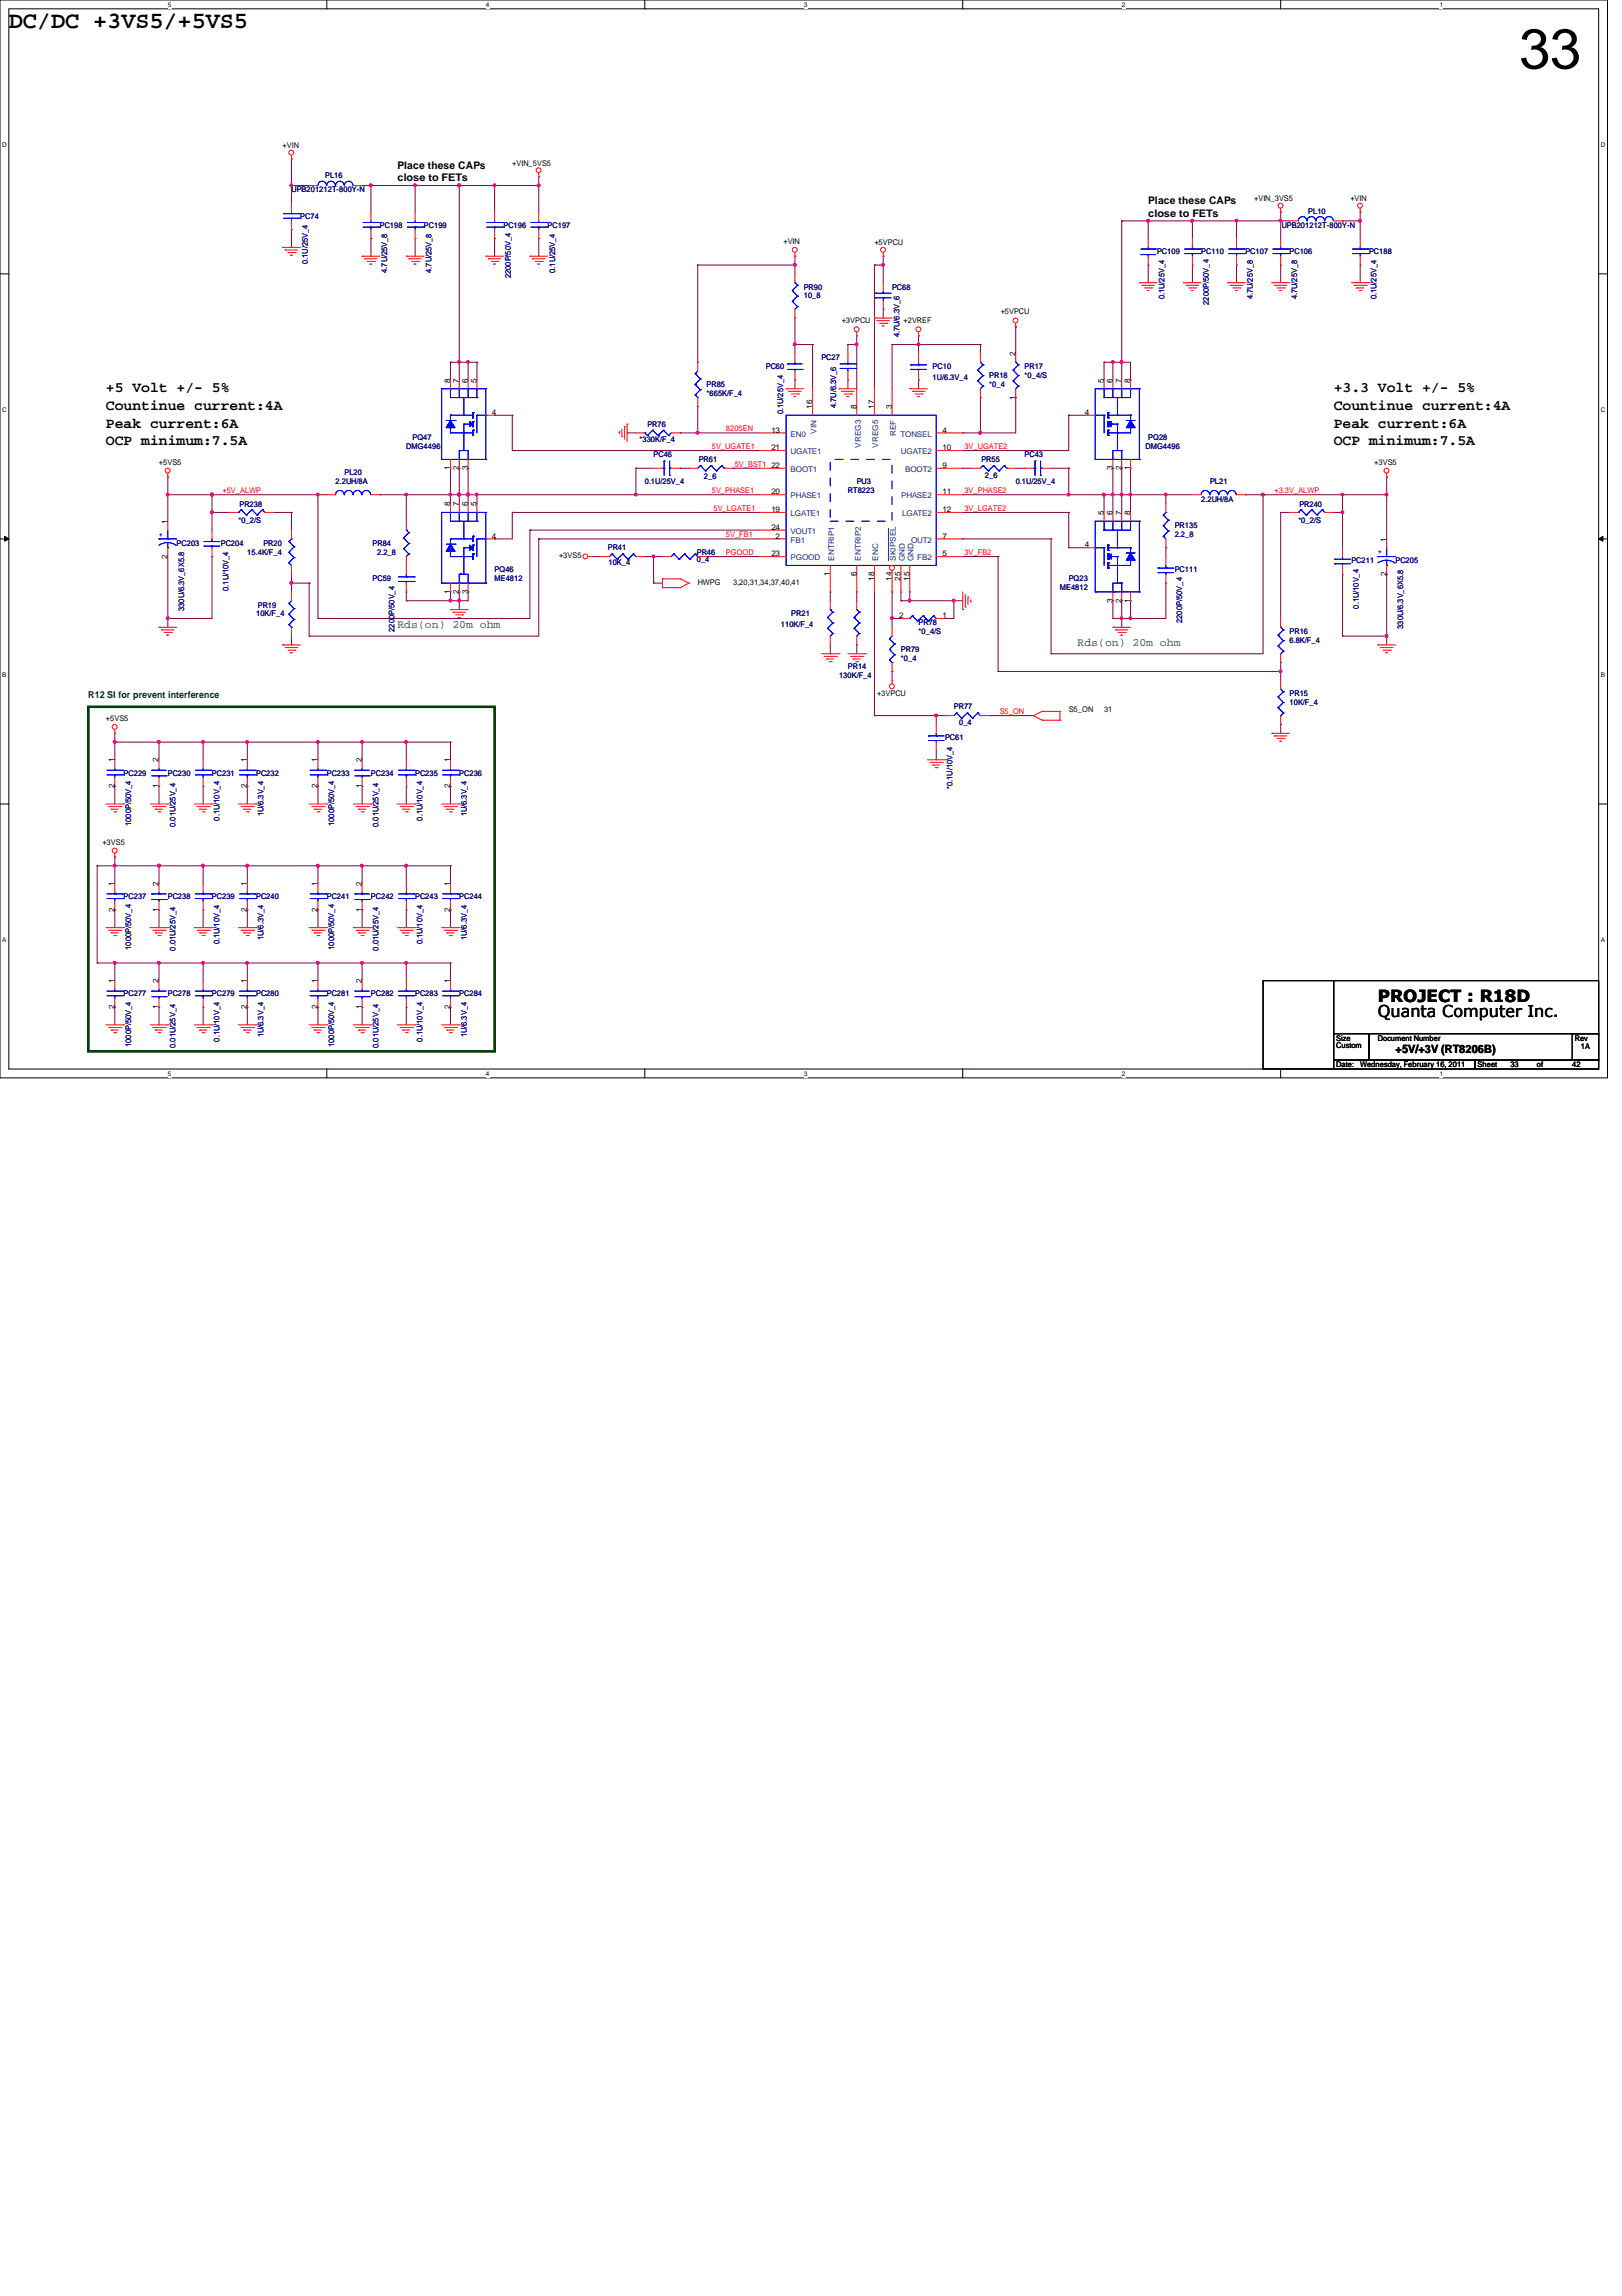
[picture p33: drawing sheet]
<svg xmlns="http://www.w3.org/2000/svg" width="210mm" height="297mm" viewBox="0 0 210 297" stroke-linecap="round" stroke-linejoin="round" font-family="sans-serif">
<defs><g id="words">
<text font-size="7.3" x="196.6" y="8.8">33</text>
<text font-size="3" x="1.1" y="3.7">DC/DC +3VS5/+5VS5</text>
<text font-size="2.2" x="178.3" y="129.6">PROJECT : R18D</text>
<text font-size="2.1" x="178.3" y="131.6">Quanta Computer Inc.</text>
<g font-size="1.9">
<text x="13.7" y="50.8">+5 Volt +/- 5%</text>
<text x="13.7" y="53">Countinue current:4A</text>
<text x="172.6" y="50.8">+3.3 Volt +/- 5%</text>
<text x="172.6" y="53">Countinue current:4A</text>
<text x="13.7" y="55.3">Peak current:6A</text>
<text x="13.7" y="57.6">OCP minimum:7.5A</text>
<text x="172.6" y="55.3">Peak current:6A</text>
<text x="172.6" y="57.6">OCP minimum:7.5A</text>
</g>
<g font-size="1.5" fill="#008000">
<text x="51.4" y="81.2">Rds(on) 20m ohm</text>
<text x="139.4" y="83.5">Rds(on) 20m ohm</text>
</g>
<text font-size="1.5" x="180.6" y="136.2">+5V/+3V (RT8206B)</text>
<g font-size="1.4">
<text x="51.4" y="21.8">Place these CAPs</text>
<text x="51.4" y="23.5">close to FETs</text>
<text x="148.6" y="26.4">Place these CAPs</text>
<text x="148.6" y="28">close to FETs</text>
</g>
<text font-size="1.2" fill="#004000" x="11.4" y="90.3">R12 SI for prevent interference</text>
<g font-size="1">
<text x="36.6" y="19.2">+VIN</text>
<text x="66.3" y="21.5">+VIN_5VS5</text>
<text x="162.3" y="26">+VIN_3VS5</text>
<text x="174.8" y="26">+VIN</text>
<text x="101.4" y="31.5">+VIN</text>
<text x="113.2" y="31.8">+5VPCU</text>
<text x="108.9" y="41.8">+3VPCU</text>
<text x="116.9" y="41.8">+2VREF</text>
<text x="129.5" y="40.7">+5VPCU</text>
<text x="131.4" y="46.1" transform="rotate(-90 131.4 46.1)">2</text>
<text x="58.3" y="49.5" transform="rotate(-90 58.3 49.5)">8</text>
<text x="59.4" y="49.5" transform="rotate(-90 59.4 49.5)">7</text>
<text x="60.5" y="49.5" transform="rotate(-90 60.5 49.5)">6</text>
<text x="61.7" y="49.5" transform="rotate(-90 61.7 49.5)">5</text>
<text x="63.7" y="53.7">4</text>
<text x="105.1" y="52.9" transform="rotate(-90 105.1 52.9)">16</text>
<text x="110.8" y="52.9" transform="rotate(-90 110.8 52.9)">8</text>
<text x="113.1" y="52.9" transform="rotate(-90 113.1 52.9)">17</text>
<text x="115.4" y="52.9" transform="rotate(-90 115.4 52.9)">3</text>
<text x="131.4" y="51.7" transform="rotate(-90 131.4 51.7)">1</text>
<text x="140.4" y="53.7">4</text>
<text x="142.8" y="49.5" transform="rotate(-90 142.8 49.5)">5</text>
<text x="144" y="49.5" transform="rotate(-90 144 49.5)">6</text>
<text x="145.1" y="49.5" transform="rotate(-90 145.1 49.5)">7</text>
<text x="146.3" y="49.5" transform="rotate(-90 146.3 49.5)">8</text>
<text x="99.8" y="56">13</text>
<text x="99.8" y="58.3">21</text>
<text x="122" y="56">4</text>
<text x="122" y="58.3">10</text>
<text x="20.6" y="60.1">+5VS5</text>
<text x="58.3" y="65.5" transform="rotate(-90 58.3 65.5)">8</text>
<text x="58.3" y="60.8" transform="rotate(-90 58.3 60.8)">1</text>
<text x="59.4" y="65.5" transform="rotate(-90 59.4 65.5)">7</text>
<text x="59.4" y="60.8" transform="rotate(-90 59.4 60.8)">2</text>
<text x="60.5" y="65.5" transform="rotate(-90 60.5 65.5)">6</text>
<text x="60.5" y="60.8" transform="rotate(-90 60.5 60.8)">3</text>
<text x="61.7" y="65.5" transform="rotate(-90 61.7 65.5)">5</text>
<text x="99.8" y="64">20</text>
<text x="99.8" y="60.5">22</text>
<text x="122" y="60.5">9</text>
<text x="122" y="64">11</text>
<text x="144" y="60.8" transform="rotate(-90 144 60.8)">3</text>
<text x="145.1" y="60.8" transform="rotate(-90 145.1 60.8)">2</text>
<text x="146.3" y="60.8" transform="rotate(-90 146.3 60.8)">1</text>
<text x="177.8" y="60.1">+3VS5</text>
<text x="21.7" y="67.8" transform="rotate(-90 21.7 67.8)">1</text>
<text x="63.7" y="69.7">4</text>
<text x="99.8" y="72">23</text>
<text x="99.8" y="66.3">19</text>
<text x="99.8" y="68.5">24</text>
<text x="100.4" y="69.7">2</text>
<text x="122" y="66.3">12</text>
<text x="122" y="72">5</text>
<text x="122" y="69.7">7</text>
<text x="140.4" y="70.8">4</text>
<text x="142.8" y="66.6" transform="rotate(-90 142.8 66.6)">5</text>
<text x="144" y="66.6" transform="rotate(-90 144 66.6)">6</text>
<text x="145.1" y="66.6" transform="rotate(-90 145.1 66.6)">7</text>
<text x="146.3" y="66.6" transform="rotate(-90 146.3 66.6)">8</text>
<text x="179.4" y="70.1" transform="rotate(-90 179.4 70.1)">1</text>
<text x="21.7" y="72.3" transform="rotate(-90 21.7 72.3)">2</text>
<text x="58.3" y="76.8" transform="rotate(-90 58.3 76.8)">1</text>
<text x="59.4" y="76.8" transform="rotate(-90 59.4 76.8)">2</text>
<text x="60.5" y="76.8" transform="rotate(-90 60.5 76.8)">3</text>
<text x="72.3" y="72.2">+3VS5</text>
<text x="90.3" y="75.6">HWPG</text>
<text x="94.9" y="75.6">3,20,31,34,37,40,41</text>
<text x="107.4" y="74.5" transform="rotate(-90 107.4 74.5)">1</text>
<text x="110.8" y="74.5" transform="rotate(-90 110.8 74.5)">6</text>
<text x="113.1" y="75.1" transform="rotate(-90 113.1 75.1)">18</text>
<text x="115.4" y="75.1" transform="rotate(-90 115.4 75.1)">14</text>
<text x="116.5" y="75.1" transform="rotate(-90 116.5 75.1)">25</text>
<text x="117.7" y="75.1" transform="rotate(-90 117.7 75.1)">15</text>
<text x="144" y="78" transform="rotate(-90 144 78)">3</text>
<text x="145.1" y="78" transform="rotate(-90 145.1 78)">2</text>
<text x="146.3" y="78" transform="rotate(-90 146.3 78)">1</text>
<text x="179.4" y="74.5" transform="rotate(-90 179.4 74.5)">2</text>
<text x="116.4" y="80">2</text>
<text x="122" y="80">1</text>
<text x="13.7" y="93.3">+5VS5</text>
<text x="113.5" y="90">+3VPCU</text>
<text x="138.3" y="92.1">S5_ON</text>
<text x="142.9" y="92.1">31</text>
<text x="14.8" y="102" transform="rotate(-90 14.8 102)">2</text>
<text x="14.8" y="98.6" transform="rotate(-90 14.8 98.6)">1</text>
<text x="20.5" y="102" transform="rotate(-90 20.5 102)">1</text>
<text x="20.5" y="98.6" transform="rotate(-90 20.5 98.6)">2</text>
<text x="32" y="102" transform="rotate(-90 32 102)">2</text>
<text x="32" y="98.6" transform="rotate(-90 32 98.6)">1</text>
<text x="41.1" y="102" transform="rotate(-90 41.1 102)">2</text>
<text x="41.1" y="98.6" transform="rotate(-90 41.1 98.6)">1</text>
<text x="46.8" y="102" transform="rotate(-90 46.8 102)">1</text>
<text x="46.8" y="98.6" transform="rotate(-90 46.8 98.6)">2</text>
<text x="58.3" y="102" transform="rotate(-90 58.3 102)">2</text>
<text x="58.3" y="98.6" transform="rotate(-90 58.3 98.6)">1</text>
<text x="13.3" y="109.3">+3VS5</text>
<text x="14.8" y="118" transform="rotate(-90 14.8 118)">2</text>
<text x="14.8" y="114.6" transform="rotate(-90 14.8 114.6)">1</text>
<text x="20.5" y="118" transform="rotate(-90 20.5 118)">1</text>
<text x="20.5" y="114.6" transform="rotate(-90 20.5 114.6)">2</text>
<text x="32" y="118" transform="rotate(-90 32 118)">2</text>
<text x="32" y="114.6" transform="rotate(-90 32 114.6)">1</text>
<text x="41.1" y="118" transform="rotate(-90 41.1 118)">2</text>
<text x="41.1" y="114.6" transform="rotate(-90 41.1 114.6)">1</text>
<text x="46.8" y="118" transform="rotate(-90 46.8 118)">1</text>
<text x="46.8" y="114.6" transform="rotate(-90 46.8 114.6)">2</text>
<text x="58.3" y="118" transform="rotate(-90 58.3 118)">2</text>
<text x="58.3" y="114.6" transform="rotate(-90 58.3 114.6)">1</text>
<text x="14.8" y="130.6" transform="rotate(-90 14.8 130.6)">2</text>
<text x="14.8" y="127.2" transform="rotate(-90 14.8 127.2)">1</text>
<text x="20.5" y="130.6" transform="rotate(-90 20.5 130.6)">1</text>
<text x="20.5" y="127.2" transform="rotate(-90 20.5 127.2)">2</text>
<text x="32" y="130.6" transform="rotate(-90 32 130.6)">2</text>
<text x="32" y="127.2" transform="rotate(-90 32 127.2)">1</text>
<text x="41.1" y="130.6" transform="rotate(-90 41.1 130.6)">2</text>
<text x="41.1" y="127.2" transform="rotate(-90 41.1 127.2)">1</text>
<text x="46.8" y="130.6" transform="rotate(-90 46.8 130.6)">1</text>
<text x="46.8" y="127.2" transform="rotate(-90 46.8 127.2)">2</text>
<text x="58.3" y="130.6" transform="rotate(-90 58.3 130.6)">2</text>
<text x="58.3" y="127.2" transform="rotate(-90 58.3 127.2)">1</text>
<text x="172.9" y="134.6">Size</text>
<text x="172.9" y="135.6">Custom</text>
<text x="178.3" y="134.6">Document Number</text>
<text x="203.8" y="134.6">Rev</text>
<text x="204.6" y="135.8">1A</text>
<text x="172.9" y="138">Date:</text>
<text x="176" y="138">Wednesday, February 16, 2011</text>
<text x="191.2" y="138">Sheet</text>
<text x="195.5" y="138">33</text>
<text x="198.9" y="138">of</text>
<text x="203.5" y="138">42</text>
</g>
<g font-size="1" fill="#000080">
<text x="42.1" y="23.1">PL16</text>
<text x="37.7" y="24.9">UPB201212T-800Y-N</text>
<text x="38.9" y="28.3">PC74</text>
<text x="49.1" y="29.5">PC198</text>
<text x="54.9" y="29.5">PC199</text>
<text x="65.2" y="29.5">PC196</text>
<text x="70.9" y="29.5">PC197</text>
<text x="165.9" y="29.5">UPB201212T-800Y-N</text>
<text x="169.3" y="27.6">PL10</text>
<text x="39.8" y="34.2" transform="rotate(-90 39.8 34.2)">0.1U/25V_4</text>
<text x="50.1" y="35.3" transform="rotate(-90 50.1 35.3)">4.7U/25V_8</text>
<text x="55.8" y="35.3" transform="rotate(-90 55.8 35.3)">4.7U/25V_8</text>
<text x="71.8" y="35.3" transform="rotate(-90 71.8 35.3)">0.1U/25V_4</text>
<text x="149.7" y="32.9">PC109</text>
<text x="155.4" y="32.9">PC110</text>
<text x="161.2" y="32.9">PC107</text>
<text x="166.9" y="32.9">PC106</text>
<text x="177.2" y="32.9">PC188</text>
<text x="66.1" y="36" transform="rotate(-90 66.1 36)">2200P/50V_4</text>
<text x="104" y="37.5">PR90</text>
<text x="104" y="38.6">10_8</text>
<text x="115.4" y="37.5">PC68</text>
<text x="150.7" y="38.7" transform="rotate(-90 150.7 38.7)">0.1U/25V_4</text>
<text x="156.4" y="39.5" transform="rotate(-90 156.4 39.5)">2200P/50V_4</text>
<text x="162.1" y="38.7" transform="rotate(-90 162.1 38.7)">4.7U/25V_8</text>
<text x="167.9" y="38.7" transform="rotate(-90 167.9 38.7)">4.7U/25V_8</text>
<text x="178.1" y="38.7" transform="rotate(-90 178.1 38.7)">0.1U/25V_4</text>
<text x="99.1" y="47.8">PC60</text>
<text x="106.3" y="46.6">PC27</text>
<text x="116.4" y="43.6" transform="rotate(-90 116.4 43.6)">4.7U/6.3V_6</text>
<text x="120.7" y="47.8">PC10</text>
<text x="132.6" y="47.8">PR17</text>
<text x="91.4" y="50">PR85</text>
<text x="91.4" y="51.2">*665K/F_4</text>
<text x="101.3" y="53.6" transform="rotate(-90 101.3 53.6)">0.1U/25V_4</text>
<text x="108.2" y="52.8" transform="rotate(-90 108.2 52.8)">4.7U/6.3V_6</text>
<text x="120.7" y="49.1">1U/6.3V_4</text>
<text x="128" y="48.9">PR18</text>
<text x="128" y="50">*0_4</text>
<text x="132.6" y="48.9">*0_4/S</text>
<text x="52.6" y="58">DMG4496</text>
<text x="53.4" y="56.9">PQ47</text>
<text x="82.8" y="57.2">*330K/F_4</text>
<text x="83.8" y="55.3">PR76</text>
<text x="84.6" y="59.2">PC46</text>
<text x="90.4" y="59.8">PR61</text>
<text x="127" y="59.8">PR55</text>
<text x="132.6" y="59.2">PC43</text>
<text x="148.3" y="58">DMG4496</text>
<text x="148.6" y="56.9">PQ28</text>
<text x="31" y="65.6">PR238</text>
<text x="43.4" y="62.6">2.2UH/8A</text>
<text x="44.6" y="61.5">PL20</text>
<text x="83.4" y="62.6">0.1U/25V_4</text>
<text x="91.1" y="61.9">2_6</text>
<text x="109.7" y="63.8">RT8223</text>
<text x="110.9" y="62.6">PU3</text>
<text x="127.5" y="61.8">2_6</text>
<text x="131.4" y="62.6">0.1U/25V_4</text>
<text x="155.4" y="64.9">2.2UH/8A</text>
<text x="156.6" y="62.6">PL21</text>
<text x="168.1" y="65.6">PR240</text>
<text x="22.9" y="70.6">PC203</text>
<text x="28.6" y="70.6">PC204</text>
<text x="30.9" y="67.6">*0_2/S</text>
<text x="32" y="71.8">15.4K/F_4</text>
<text x="34.1" y="70.6">PR20</text>
<text x="48.2" y="70.6">PR84</text>
<text x="48.8" y="71.8">2.2_8</text>
<text x="78.7" y="71.2">PR41</text>
<text x="90.2" y="71.8">PR46</text>
<text x="152" y="68.3">PR135</text>
<text x="152" y="69.5">2.2_8</text>
<text x="168" y="67.6">*0_2/S</text>
<text x="29.5" y="76.5" transform="rotate(-90 29.5 76.5)">0.1U/10V_4</text>
<text x="48.2" y="75.2">PC59</text>
<text x="64" y="74">PQ46</text>
<text x="64" y="75.2">ME4812</text>
<text x="78.7" y="73.1">10K_4</text>
<text x="90.2" y="72.8">0_4</text>
<text x="137.2" y="76.3">ME4812</text>
<text x="138.3" y="75.2">PQ23</text>
<text x="152" y="74">PC111</text>
<text x="174.9" y="72.9">PC211</text>
<text x="180.6" y="72.9">PC205</text>
<text x="23.8" y="79.1" transform="rotate(-90 23.8 79.1)">330U/6.3V_6X5.8</text>
<text x="33.1" y="79.8">10K/F_4</text>
<text x="33.4" y="78.6">PR19</text>
<text x="51.1" y="81.7" transform="rotate(-90 51.1 81.7)">2200P/50V_4</text>
<text x="101" y="81.1">110K/F_4</text>
<text x="102.4" y="79.8">PR21</text>
<text x="118.9" y="80.9">PR78</text>
<text x="118.9" y="82">*0_4/S</text>
<text x="153" y="80.6" transform="rotate(-90 153 80.6)">2200P/50V_4</text>
<text x="166.9" y="82">PR16</text>
<text x="166.9" y="83.2">6.8K/F_4</text>
<text x="175.9" y="78.7" transform="rotate(-90 175.9 78.7)">0.1U/10V_4</text>
<text x="181.6" y="81.4" transform="rotate(-90 181.6 81.4)">330U/6.3V_6X5.8</text>
<text x="108.6" y="87.8">130K/F_4</text>
<text x="109.7" y="86.6">PR14</text>
<text x="116.6" y="84.3">PR79</text>
<text x="116.6" y="85.5">*0_4</text>
<text x="122.3" y="95.8">PC61</text>
<text x="123.4" y="91.8">PR77</text>
<text x="124.1" y="93.8">0_4</text>
<text x="166.9" y="90">PR15</text>
<text x="166.9" y="91.2">10K/F_4</text>
<text x="16" y="100.3">PC229</text>
<text x="21.7" y="100.3">PC230</text>
<text x="27.4" y="100.3">PC231</text>
<text x="33.1" y="100.3">PC232</text>
<text x="42.3" y="100.3">PC233</text>
<text x="48" y="100.3">PC234</text>
<text x="53.7" y="100.3">PC235</text>
<text x="59.4" y="100.3">PC236</text>
<text x="17" y="106.9" transform="rotate(-90 17 106.9)">1000P/50V_4</text>
<text x="22.7" y="107" transform="rotate(-90 22.7 107)">0.01U/25V_4</text>
<text x="28.4" y="106.2" transform="rotate(-90 28.4 106.2)">0.1U/10V_4</text>
<text x="34.1" y="105.6" transform="rotate(-90 34.1 105.6)">1U/6.3V_4</text>
<text x="43.3" y="106.9" transform="rotate(-90 43.3 106.9)">1000P/50V_4</text>
<text x="49" y="107" transform="rotate(-90 49 107)">0.01U/25V_4</text>
<text x="54.7" y="106.2" transform="rotate(-90 54.7 106.2)">0.1U/10V_4</text>
<text x="60.4" y="105.6" transform="rotate(-90 60.4 105.6)">1U/6.3V_4</text>
<text x="123.3" y="102.1" transform="rotate(-90 123.3 102.1)">*0.1U/10V_4</text>
<text x="16" y="116.3">PC237</text>
<text x="21.7" y="116.3">PC238</text>
<text x="27.4" y="116.3">PC239</text>
<text x="33.1" y="116.3">PC240</text>
<text x="42.3" y="116.3">PC241</text>
<text x="48" y="116.3">PC242</text>
<text x="53.7" y="116.3">PC243</text>
<text x="59.4" y="116.3">PC244</text>
<text x="17" y="122.9" transform="rotate(-90 17 122.9)">1000P/50V_4</text>
<text x="22.7" y="123" transform="rotate(-90 22.7 123)">0.01U/25V_4</text>
<text x="28.4" y="122.2" transform="rotate(-90 28.4 122.2)">0.1U/10V_4</text>
<text x="34.1" y="121.6" transform="rotate(-90 34.1 121.6)">1U/6.3V_4</text>
<text x="43.3" y="122.9" transform="rotate(-90 43.3 122.9)">1000P/50V_4</text>
<text x="49" y="123" transform="rotate(-90 49 123)">0.01U/25V_4</text>
<text x="54.7" y="122.2" transform="rotate(-90 54.7 122.2)">0.1U/10V_4</text>
<text x="60.4" y="121.6" transform="rotate(-90 60.4 121.6)">1U/6.3V_4</text>
<text x="16" y="128.9">PC277</text>
<text x="21.7" y="128.9">PC278</text>
<text x="27.4" y="128.9">PC279</text>
<text x="33.1" y="128.9">PC280</text>
<text x="42.3" y="128.9">PC281</text>
<text x="48" y="128.9">PC282</text>
<text x="53.7" y="128.9">PC283</text>
<text x="59.4" y="128.9">PC284</text>
<text x="17" y="135.5" transform="rotate(-90 17 135.5)">1000P/50V_4</text>
<text x="22.7" y="135.6" transform="rotate(-90 22.7 135.6)">0.01U/25V_4</text>
<text x="28.4" y="134.7" transform="rotate(-90 28.4 134.7)">0.1U/10V_4</text>
<text x="34.1" y="134.2" transform="rotate(-90 34.1 134.2)">1U/6.3V_4</text>
<text x="43.3" y="135.5" transform="rotate(-90 43.3 135.5)">1000P/50V_4</text>
<text x="49" y="135.6" transform="rotate(-90 49 135.6)">0.01U/25V_4</text>
<text x="54.7" y="134.7" transform="rotate(-90 54.7 134.7)">0.1U/10V_4</text>
<text x="60.4" y="134.2" transform="rotate(-90 60.4 134.2)">1U/6.3V_4</text>
</g>
<g font-size="1" fill="#f00">
<text x="92.1" y="58.1">5V_UGATE1</text>
<text x="93.9" y="55.8">8205EN</text>
<text x="124.8" y="58.1">3V_UGATE2</text>
<text x="28.8" y="63.8">+5V_ALWP</text>
<text x="92.1" y="63.8">5V_PHASE1</text>
<text x="95.1" y="60.4">5V_BST1</text>
<text x="124.8" y="63.8">3V_PHASE2</text>
<text x="164.9" y="63.8">+3.3V_ALWP</text>
<text x="92.3" y="66.1">5V_LGATE1</text>
<text x="93.9" y="69.5">5V_FB1</text>
<text x="93.9" y="71.8">PGOOD</text>
<text x="124.8" y="71.8">3V_FB2</text>
<text x="124.8" y="66.1">3V_LGATE2</text>
<text x="129.4" y="92.4">S5_ON</text>
</g>
<g font-size="1" fill="#004080">
<text x="102.3" y="56.5">EN0</text>
<text x="102.3" y="58.8">UGATE1</text>
<text x="105.7" y="56.1" transform="rotate(-90 105.7 56.1)">VIN</text>
<text x="111.4" y="57.9" transform="rotate(-90 111.4 57.9)">VREG3</text>
<text x="113.7" y="57.9" transform="rotate(-90 113.7 57.9)">VREG5</text>
<text x="116" y="56.4" transform="rotate(-90 116 56.4)">REF</text>
<text x="116.5" y="56.5">TONSEL</text>
<text x="116.6" y="58.8">UGATE2</text>
<text x="102.3" y="64.5">PHASE1</text>
<text x="102.3" y="61">BOOT1</text>
<text x="116.6" y="64.5">PHASE2</text>
<text x="117.1" y="61">BOOT2</text>
<text x="102.3" y="70.2">FB1</text>
<text x="102.3" y="66.8">LGATE1</text>
<text x="102.3" y="69">VOUT1</text>
<text x="116.8" y="66.8">LGATE2</text>
<text x="117.9" y="70.2">OUT2</text>
<text x="102.3" y="72.5">PGOOD</text>
<text x="107.9" y="72.6" transform="rotate(-90 107.9 72.6)">ENTRIP1</text>
<text x="111.4" y="72.6" transform="rotate(-90 111.4 72.6)">ENTRIP2</text>
<text x="113.7" y="72.6" transform="rotate(-90 113.7 72.6)">ENC</text>
<text x="116" y="72.6" transform="rotate(-90 116 72.6)">SKIPSEL</text>
<text x="117.1" y="72.6" transform="rotate(-90 117.1 72.6)">GND</text>
<text x="118.2" y="72.6" transform="rotate(-90 118.2 72.6)">GND</text>
<text x="118.7" y="72.5">FB2</text>
</g>
<g font-size="1" fill="#00f">
<text x="20.6" y="69.4">+</text>
<text x="178.3" y="71.7">+</text>
</g>
<g font-size=".8">
<text x="21.7" y=".9">5</text>
<text x="62.9" y=".9">4</text>
<text x="104" y=".9">3</text>
<text x="145.2" y=".9">2</text>
<text x="186.3" y=".9">1</text>
<text x=".3" y="19.1">D</text>
<text x="207.2" y="19.1">D</text>
<text x=".3" y="53.3">C</text>
<text x="207.2" y="53.3">C</text>
<text x=".3" y="87.6">B</text>
<text x="207.2" y="87.6">B</text>
<text x=".3" y="121.9">A</text>
<text x="207.2" y="121.9">A</text>
<text x="21.7" y="139.2">5</text>
<text x="62.9" y="139.2">4</text>
<text x="104" y="139.2">3</text>
<text x="145.2" y="139.2">2</text>
<text x="186.3" y="139.2">1</text>
</g>
</g></defs>
<path d="M0 0h208v139.4h-208zM1.1 1.1h205.8v137.2h-205.8z" fill="none" stroke="#000" stroke-width=".13"/>
<g fill="#fff">
<path d="M21.7 .1h.5v1h-.5z"/>
<path d="M21.7 138.4h.5v1h-.5z"/>
</g>
<path d="M42.3 0v1.1M42.3 138.3v1.1" fill="none" stroke="#000" stroke-width=".13"/>
<g fill="#fff">
<path d="M62.9 .1h.4v1h-.4z"/>
<path d="M62.9 138.4h.4v1h-.4z"/>
</g>
<path d="M83.4 0v1.1M83.4 138.3v1.1" fill="none" stroke="#000" stroke-width=".13"/>
<g fill="#fff">
<path d="M104 .1h.5v1h-.5z"/>
<path d="M104 138.4h.5v1h-.5z"/>
</g>
<path d="M124.6 0v1.1M124.6 138.3v1.1" fill="none" stroke="#000" stroke-width=".13"/>
<g fill="#fff">
<path d="M145.2 .1h.4v1h-.4z"/>
<path d="M145.2 138.4h.4v1h-.4z"/>
</g>
<path d="M165.7 0v1.1M165.7 138.3v1.1" fill="none" stroke="#000" stroke-width=".13"/>
<g fill="#fff">
<path d="M186.3 .1h.5v1h-.5z"/>
<path d="M186.3 138.4h.5v1h-.5z"/>
<path d="M.3 18.3h.6v.9h-.6z"/>
<path d="M207.2 18.3h.6v.9h-.6z"/>
<path d="M.3 52.6h.6v.9h-.6z"/>
<path d="M207.2 52.6h.6v.9h-.6z"/>
</g>
<path d="M0 35.4h1.1M206.9 35.4h1.1" fill="none" stroke="#000" stroke-width=".13"/>
<g fill="#fff">
<path d="M.3 86.9h.5v.9h-.5z"/>
<path d="M207.2 86.9h.5v.9h-.5z"/>
</g>
<path d="M0 69.7h1.1M.6 69.4l.5 .3-.5 .3zM206.9 69.7l.5-.3v.6zM206.9 69.7h1.1" fill="none" stroke="#000" stroke-width=".13"/>
<path d="M.6 69.4l.5 .3-.5 .3zM206.9 69.7l.5-.3v.6z" fill="#000"/>
<g fill="#fff">
<path d="M.3 121.2h.5v.9h-.5z"/>
<path d="M207.2 121.2h.5v.9h-.5z"/>
</g>
<path d="M0 104h1.1M206.9 104h1.1" fill="none" stroke="#000" stroke-width=".13"/>
<path d="M90.3 34.3h.1M90.3 34.3h12.6M102.9 34.3h.1M102.9 34.3v1.1M165.7 85.7h.1M165.7 85.7v1.2" fill="none" stroke="#800040" stroke-width=".13"/>
<path d="M102.7 34.1h.3v.3l-.2 .1-.1-.1z" fill-rule="evenodd" fill="#f0f"/>
<path d="M102.7 34.1h.3v.3l-.2 .1-.1-.1z" fill="none" stroke="#f0f" stroke-width=".13"/>
<path d="M88 56h.1M88 56h2.3M144 46.9h.1M144 46.9v2.2M144 46.9h1.2M60.6 60.6h.1M60.6 60.6v3.4M66.3 66.3h.1M66.3 66.3h32" fill="none" stroke="#800040" stroke-width=".13"/>
<path d="M145 46.7h.3v.3h-.2h-.1z" fill-rule="evenodd" fill="#f0f"/>
<path d="M145 46.7h.3v.3h-.2h-.1z" fill="none" stroke="#f0f" stroke-width=".13"/>
<path d="M143.9 46.7h.2v.3h-.1h-.1z" fill-rule="evenodd" fill="#f0f"/>
<path d="M143.9 46.7h.2v.3h-.1h-.1z" fill="none" stroke="#f0f" stroke-width=".13"/>
<path d="M145.2 28.6h.1M145.2 28.6v18.3M148.6 28.6h.1M148.6 28.6h5.7M142.9 46.9h.1M142.9 46.9h1.1" fill="none" stroke="#800040" stroke-width=".13"/>
<path d="M148.4 28.4h.3v.3h-.2h-.1z" fill-rule="evenodd" fill="#f0f"/>
<path d="M148.4 28.4h.3v.3h-.2h-.1z" fill="none" stroke="#f0f" stroke-width=".13"/>
<path d="M105.2 44.6h.1M105.2 44.6v5.7M146.3 49.1h.1M146.3 46.9v2.2M69.7 69.7h.1M69.7 69.7h28.6M142.9 64h.1M142.9 64h1.1" fill="none" stroke="#800040" stroke-width=".13"/>
<path d="M142.7 63.8h.3v.3l-.2 .1-.1-.1z" fill-rule="evenodd" fill="#f0f"/>
<path d="M142.7 63.8h.3v.3l-.2 .1-.1-.1z" fill="none" stroke="#f0f" stroke-width=".13"/>
<path d="M27.4 64h.1M27.4 64h13.7" fill="none" stroke="#800040" stroke-width=".13"/>
<path d="M27.3 63.8h.2v.3l-.1 .1-.1-.1z" fill-rule="evenodd" fill="#f0f"/>
<path d="M27.3 63.8h.2v.3l-.1 .1-.1-.1z" fill="none" stroke="#f0f" stroke-width=".13"/>
<path d="M59.4 46.9h.1M59.4 46.9v2.2M124.6 72h.1M124.6 72h4.6" fill="none" stroke="#800040" stroke-width=".13"/>
<path d="M59.3 46.7h.2v.3h-.1h-.1z" fill-rule="evenodd" fill="#f0f"/>
<path d="M59.3 46.7h.2v.3h-.1h-.1z" fill="none" stroke="#f0f" stroke-width=".13"/>
<path d="M69.7 24h.1M69.7 24v3.4" fill="none" stroke="#800040" stroke-width=".13"/>
<path d="M69.6 23.8h.2v.3l-.1 .1-.1-.1z" fill-rule="evenodd" fill="#f0f"/>
<path d="M69.6 23.8h.2v.3l-.1 .1-.1-.1z" fill="none" stroke="#f0f" stroke-width=".13"/>
<path d="M69.7 30.9h.1M69.7 30.9v2.2M113.2 34.3h.1M113.2 34.3h1.1M68.6 68.6h.1M68.6 68.6v11.4h-27.5M41.1 80h.1" fill="none" stroke="#800040" stroke-width=".13"/>
<path d="M114.1 34.1h.3v.3l-.1 .1-.2-.1z" fill-rule="evenodd" fill="#f0f"/>
<path d="M114.1 34.1h.3v.3l-.1 .1-.2-.1z" fill="none" stroke="#f0f" stroke-width=".13"/>
<path d="M114.3 40h.1M114.3 40v1.1M41.1 64h.1M41.1 64v16" fill="none" stroke="#800040" stroke-width=".13"/>
<path d="M41 63.8h.3v.3l-.2 .1-.1-.1z" fill-rule="evenodd" fill="#f0f"/>
<path d="M41 63.8h.3v.3l-.2 .1-.1-.1z" fill="none" stroke="#f0f" stroke-width=".13"/>
<path d="M148.6 28.6h.1M148.6 34.3h.1M148.6 28.6v2.3M148.6 34.3v2.3M154.3 34.3h.1M154.3 28.6h.1M154.3 28.6v2.3M154.3 34.3v2.3M21.7 80h.1M21.7 80h5.7" fill="none" stroke="#800040" stroke-width=".13"/>
<path d="M21.6 79.9h.2v.2l-.1 .1-.1-.1z" fill-rule="evenodd" fill="#f0f"/>
<path d="M21.6 79.9h.2v.2l-.1 .1-.1-.1z" fill="none" stroke="#f0f" stroke-width=".13"/>
<path d="M59.4 64h1.2M60.6 64h.1" fill="none" stroke="#800040" stroke-width=".13"/>
<path d="M59.3 63.8h.2v.3l-.1 .1-.1-.1z" fill-rule="evenodd" fill="#f0f"/>
<path d="M59.3 63.8h.2v.3l-.1 .1-.1-.1z" fill="none" stroke="#f0f" stroke-width=".13"/>
<path d="M60.4 63.8h.3v.3l-.2 .1-.1-.1z" fill-rule="evenodd" fill="#f0f"/>
<path d="M60.4 63.8h.3v.3l-.2 .1-.1-.1z" fill="none" stroke="#f0f" stroke-width=".13"/>
<path d="M60.6 64h.1M60.6 64v1.2" fill="none" stroke="#800040" stroke-width=".13"/>
<path d="M60.4 63.8h.3v.3l-.2 .1-.1-.1z" fill-rule="evenodd" fill="#f0f"/>
<path d="M60.4 63.8h.3v.3l-.2 .1-.1-.1z" fill="none" stroke="#f0f" stroke-width=".13"/>
<path d="M21.7 64h.1M21.7 64h5.7" fill="none" stroke="#800040" stroke-width=".13"/>
<path d="M27.3 63.8h.2v.3l-.1 .1-.1-.1z" fill-rule="evenodd" fill="#f0f"/>
<path d="M27.3 63.8h.2v.3l-.1 .1-.1-.1z" fill="none" stroke="#f0f" stroke-width=".13"/>
<path d="M179.5 64h.1M179.5 64v5.7" fill="none" stroke="#800040" stroke-width=".13"/>
<path d="M179.3 63.8h.3v.3l-.2 .1-.1-.1z" fill-rule="evenodd" fill="#f0f"/>
<path d="M179.3 63.8h.3v.3l-.2 .1-.1-.1z" fill="none" stroke="#f0f" stroke-width=".13"/>
<g fill="none" stroke="#800040" stroke-width=".13">
<path d="M114.3 33.1h.1M114.3 33.1v1.2M110.9 44.6h.1M110.9 44.6v5.7M118.9 49.1h.1M118.9 49.1v1.2M49.1 64h.1M49.1 64h3.5M52.6 64h.1M52.6 76.6h.1M52.6 64v3.4M52.6 76.6v1.1"/>
<path d="M59.4 77.7h.1M59.4 77.7v1.2M60.6 76.6h.1M60.6 76.6v1.1M91.4 72h.1M91.4 72h6.9M146.3 64h.1M146.3 64h4.6M150.9 70.9h.1M150.9 75.4h.1M150.9 64h.1M150.9 64v1.2"/>
<path d="M150.9 70.9v1.1M150.9 75.4v4.6h-4.6M146.3 80h.1M179.5 82.3h.1M179.5 82.3v1.1"/>
</g>
<path d="M110.7 44.4h.3v.3h-.2h-.1z" fill-rule="evenodd" fill="#f0f"/>
<path d="M110.7 44.4h.3v.3h-.2h-.1z" fill="none" stroke="#f0f" stroke-width=".13"/>
<path d="M173.7 82.3h.1M173.7 82.3h5.8" fill="none" stroke="#800040" stroke-width=".13"/>
<path d="M179.3 82.1h.3v.3l-.2 .1-.1-.1z" fill-rule="evenodd" fill="#f0f"/>
<path d="M179.3 82.1h.3v.3l-.2 .1-.1-.1z" fill="none" stroke="#f0f" stroke-width=".13"/>
<path d="M173.7 64h.1M173.7 64h5.8" fill="none" stroke="#800040" stroke-width=".13"/>
<path d="M173.6 63.8h.2v.3l-.1 .1-.1-.1z" fill-rule="evenodd" fill="#f0f"/>
<path d="M173.6 63.8h.2v.3l-.1 .1-.1-.1z" fill="none" stroke="#f0f" stroke-width=".13"/>
<g fill="none" stroke="#800040" stroke-width=".13">
<path d="M124.6 58.3h.1M124.6 58.3h13.7M21.7 64h.1M21.7 64v3.4M27.4 66.3h.1M27.4 66.3v2.3M37.7 75.4h.1M37.7 74.3v1.1M52.6 77.7h.1M52.6 77.7h5.7M145.2 77.7h.1M145.2 77.7v2.3h-1.2"/>
<path d="M179.5 74.3h.1M179.5 74.3v8M144 80h.1"/>
</g>
<path d="M21.6 63.8h.2v.3l-.1 .1-.1-.1z" fill-rule="evenodd" fill="#f0f"/>
<path d="M21.6 63.8h.2v.3l-.1 .1-.1-.1z" fill="none" stroke="#f0f" stroke-width=".13"/>
<path d="M154.3 28.6h.1M154.3 28.6h5.7M131.4 60.6h1.2M132.6 60.6h.1" fill="none" stroke="#800040" stroke-width=".13"/>
<path d="M159.9 28.4h.2v.3h-.1h-.1z" fill-rule="evenodd" fill="#f0f"/>
<path d="M159.9 28.4h.2v.3h-.1h-.1z" fill="none" stroke="#f0f" stroke-width=".13"/>
<path d="M154.1 28.4h.3v.3h-.1h-.2z" fill-rule="evenodd" fill="#f0f"/>
<path d="M154.1 28.4h.3v.3h-.1h-.2z" fill="none" stroke="#f0f" stroke-width=".13"/>
<g fill="none" stroke="#800040" stroke-width=".13">
<path d="M64 24h.1M64 24h5.7M115.4 44.6h.1M115.4 44.6v5.7M138.3 53.7h.1M138.3 53.7v4.6M21.7 72v8M27.4 72h.1M27.4 72v8M146.3 60.6h.1M146.3 60.6v3.4M173.7 74.3h.1"/>
<path d="M173.7 74.3v8M21.7 80h.1"/>
</g>
<path d="M146.1 63.8h.3v.3l-.1 .1-.2-.1z" fill-rule="evenodd" fill="#f0f"/>
<path d="M146.1 63.8h.3v.3l-.1 .1-.2-.1z" fill="none" stroke="#f0f" stroke-width=".13"/>
<path d="M150.9 64h.1M150.9 64h3.4" fill="none" stroke="#800040" stroke-width=".13"/>
<path d="M150.7 63.8h.3v.3l-.2 .1-.1-.1z" fill-rule="evenodd" fill="#f0f"/>
<path d="M150.7 63.8h.3v.3l-.2 .1-.1-.1z" fill="none" stroke="#f0f" stroke-width=".13"/>
<path d="M58.3 76.6h.1M58.3 76.6v1.1M144 60.6h.1M144 60.6v3.4M145.2 60.6h.1M145.2 60.6v3.4" fill="none" stroke="#800040" stroke-width=".13"/>
<path d="M58.1 77.6h.3v.2l-.1 .1-.2-.1z" fill-rule="evenodd" fill="#f0f"/>
<path d="M58.1 77.6h.3v.2l-.1 .1-.2-.1z" fill="none" stroke="#f0f" stroke-width=".13"/>
<path d="M58.3 64h.1M58.3 64h1.1M59.4 76.6h.1M59.4 64h.1M59.4 60.6h.1M59.4 60.6v4.6M59.4 76.6v1.1" fill="none" stroke="#800040" stroke-width=".13"/>
<path d="M59.3 63.8h.2v.3l-.1 .1-.1-.1z" fill-rule="evenodd" fill="#f0f"/>
<path d="M59.3 63.8h.2v.3l-.1 .1-.1-.1z" fill="none" stroke="#f0f" stroke-width=".13"/>
<path d="M58.1 63.8h.3v.3l-.1 .1-.2-.1z" fill-rule="evenodd" fill="#f0f"/>
<path d="M58.1 63.8h.3v.3l-.1 .1-.2-.1z" fill="none" stroke="#f0f" stroke-width=".13"/>
<path d="M173.7 66.3h.1M173.7 66.3v4.6" fill="none" stroke="#800040" stroke-width=".13"/>
<path d="M173.6 66.1h.2v.3l-.1 .1-.1-.1z" fill-rule="evenodd" fill="#f0f"/>
<path d="M173.6 66.1h.2v.3l-.1 .1-.1-.1z" fill="none" stroke="#f0f" stroke-width=".13"/>
<path d="M82.3 64h.1M82.3 64h16" fill="none" stroke="#800040" stroke-width=".13"/>
<path d="M82.1 63.8h.3v.3l-.1 .1-.2-.1z" fill-rule="evenodd" fill="#f0f"/>
<path d="M82.1 63.8h.3v.3l-.1 .1-.2-.1z" fill="none" stroke="#f0f" stroke-width=".13"/>
<g fill="none" stroke="#800040" stroke-width=".13">
<path d="M113.2 34.3h.1M113.2 34.3v16M114.3 34.3h.1M114.3 34.3v2.3M64 53.7h.1M64 53.7h2.3M66.3 53.7h.1M66.3 58.3h.1M66.3 53.7v4.6M66.3 58.3h32M102.9 49.1h.1M102.9 49.1v1.2"/>
<path d="M40 75.4h.1M40 75.4v6.9M68.6 68.6h.1M68.6 68.6h29.7M69.7 69.7h.1M69.7 69.7v12.6h-29.7M163.4 64h.1M163.4 64h10.3M40 82.3h.1"/>
</g>
<path d="M163.3 63.8h.3v.3l-.2 .1-.1-.1z" fill-rule="evenodd" fill="#f0f"/>
<path d="M163.3 63.8h.3v.3l-.2 .1-.1-.1z" fill="none" stroke="#f0f" stroke-width=".13"/>
<g fill="none" stroke="#800040" stroke-width=".13">
<path d="M64 30.9h.1M64 24h.1M64 24v3.4M64 30.9v2.2M69.7 22.9h.1M69.7 22.9v1.1M160 34.3h.1M160 28.6h.1M160 28.6v2.3M160 34.3v2.3M145.2 46.9h.1M145.2 46.9h1.1"/>
<path d="M37.7 66.3h.1M37.7 66.3v2.3M37.7 75.4h2.3M40 75.4h.1M41.1 64h.1M41.1 64h1.2M58.3 77.7h.1M58.3 77.7h1.1M144 77.7h.1M144 77.7v2.3M145.2 64h.1M145.2 64v2.3"/>
<path d="M146.3 77.7h.1M146.3 77.7v2.3M165.7 66.3h.1M165.7 66.3v13.7M37.7 83.4h.1M37.7 82.3v1.1M145.2 80h.1M145.2 80v1.2"/>
</g>
<path d="M63.8 23.8h.3v.3l-.1 .1-.2-.1z" fill-rule="evenodd" fill="#f0f"/>
<path d="M63.8 23.8h.3v.3l-.1 .1-.2-.1z" fill="none" stroke="#f0f" stroke-width=".13"/>
<path d="M59.4 24h.1M59.4 24h4.6" fill="none" stroke="#800040" stroke-width=".13"/>
<path d="M59.3 23.8h.2v.3l-.1 .1-.1-.1z" fill-rule="evenodd" fill="#f0f"/>
<path d="M59.3 23.8h.2v.3l-.1 .1-.1-.1z" fill="none" stroke="#f0f" stroke-width=".13"/>
<path d="M165.7 34.3h.1M165.7 28.6h.1M165.7 28.6v2.3M165.7 34.3v2.3M84.6 72h.1M84.6 72v3.4M144 64h.1M144 64h1.2" fill="none" stroke="#800040" stroke-width=".13"/>
<path d="M143.9 63.8h.2v.3l-.1 .1-.1-.1z" fill-rule="evenodd" fill="#f0f"/>
<path d="M143.9 63.8h.2v.3l-.1 .1-.1-.1z" fill="none" stroke="#f0f" stroke-width=".13"/>
<path d="M138.3 53.7h.1M138.3 53.7h2.3M145.2 64h.1M145.2 64h1.1" fill="none" stroke="#800040" stroke-width=".13"/>
<path d="M145 63.8h.3v.3l-.2 .1-.1-.1z" fill-rule="evenodd" fill="#f0f"/>
<path d="M145 63.8h.3v.3l-.2 .1-.1-.1z" fill="none" stroke="#f0f" stroke-width=".13"/>
<path d="M145.2 80h.1M145.2 80h1.1" fill="none" stroke="#800040" stroke-width=".13"/>
<path d="M146.1 79.9h.3v.2l-.1 .1-.2-.1z" fill-rule="evenodd" fill="#f0f"/>
<path d="M146.1 79.9h.3v.2l-.1 .1-.2-.1z" fill="none" stroke="#f0f" stroke-width=".13"/>
<path d="M145 79.9h.3v.2l-.2 .1-.1-.1z" fill-rule="evenodd" fill="#f0f"/>
<path d="M145 79.9h.3v.2l-.2 .1-.1-.1z" fill="none" stroke="#f0f" stroke-width=".13"/>
<path d="M160 28.6h.1M160 28.6h5.7" fill="none" stroke="#800040" stroke-width=".13"/>
<path d="M165.6 28.4h.2v.3h-.1h-.1z" fill-rule="evenodd" fill="#f0f"/>
<path d="M165.6 28.4h.2v.3h-.1h-.1z" fill="none" stroke="#f0f" stroke-width=".13"/>
<g fill="none" stroke="#800040" stroke-width=".13">
<path d="M37.7 24h.1M37.7 29.7h.1M37.7 24h2.3M37.7 24v2.3M37.7 29.7v2.3M145.2 28.6h.1M145.2 28.6h3.4M102.9 44.6h.1M102.9 44.6v1.1M145.2 46.9h.1M145.2 46.9v2.2M21.7 61.7h.1"/>
<path d="M21.7 61.7v2.3M27.4 66.3h.1M27.4 66.3h2.3M35.4 66.3h.1M35.4 66.3h2.3M116.6 76.6h.1M116.6 76.6v1.1M117.7 76.6h.1M117.7 76.6v1.1M123.4 77.7h.1M123.4 77.7h1.2M124.6 66.3h.1"/>
<path d="M124.6 64h.1M124.6 60.6h.1M124.6 69.7h.1M124.6 66.3h13.7M124.6 60.6h1.1M124.6 69.7h11.4M136 69.7h.1M136 69.7v14.9M138.3 60.6h.1M138.3 60.6v3.4h-13.7M163.4 64h.1M163.4 64v20.6h-27.4"/>
<path d="M165.7 66.3h.1M165.7 66.3h1.2M172.6 66.3h.1M172.6 66.3h1.1M173.7 66.3h.1M173.7 64v2.3M179.5 61.7h.1M179.5 61.7v2.3M136 84.6h.1"/>
</g>
<path d="M123.3 77.6h.3v.2l-.2 .1-.1-.1z" fill-rule="evenodd" fill="#f0f"/>
<path d="M123.3 77.6h.3v.2l-.2 .1-.1-.1z" fill="none" stroke="#f0f" stroke-width=".13"/>
<path d="M126.9 51.4h.1M126.9 51.4v4.6" fill="none" stroke="#800040" stroke-width=".13"/>
<path d="M126.7 55.8h.3v.3l-.2 .1-.1-.1z" fill-rule="evenodd" fill="#f0f"/>
<path d="M126.7 55.8h.3v.3l-.2 .1-.1-.1z" fill="none" stroke="#f0f" stroke-width=".13"/>
<path d="M115.4 44.6h.1M115.4 44.6h11.5M118.9 44.6h.1M126.9 56h.1M131.4 51.4h.1M131.4 42.3h.1M131.4 51.4v4.6h-4.5M131.4 42.3v3.4" fill="none" stroke="#800040" stroke-width=".13"/>
<path d="M118.7 44.4h.3v.3h-.2h-.1z" fill-rule="evenodd" fill="#f0f"/>
<path d="M118.7 44.4h.3v.3h-.2h-.1z" fill="none" stroke="#f0f" stroke-width=".13"/>
<path d="M118.9 43.4h.1M118.9 44.6h.1M118.9 43.4v2.3M126.9 44.6h.1M126.9 44.6v1.1M115.4 80h.1M115.4 80v1.2" fill="none" stroke="#800040" stroke-width=".13"/>
<path d="M115.3 79.9h.3v.2l-.2 .1-.1-.1z" fill-rule="evenodd" fill="#f0f"/>
<path d="M115.3 79.9h.3v.2l-.2 .1-.1-.1z" fill="none" stroke="#f0f" stroke-width=".13"/>
<g fill="none" stroke="#800040" stroke-width=".13">
<path d="M53.7 30.9h.1M53.7 24h.1M53.7 24v3.4M53.7 30.9v2.2M90.3 56h.1M90.3 56h8M109.7 49.1h.1M109.7 44.6h.1M109.7 44.6v1.1M109.7 49.1v1.2M110.9 43.4h.1M110.9 43.4v1.2h-1.2"/>
<path d="M58.3 64h.1M58.3 64v1.2M110.9 76.6h.1M110.9 76.6v1.1M138.3 66.3h.1M138.3 66.3v4.6M161.2 64h.1M161.2 64h2.2M110.9 83.4h.1M110.9 83.4v1.2M115.4 86.9h.1M115.4 86.9v1.1"/>
</g>
<path d="M53.6 23.8h.2v.3l-.1 .1-.1-.1z" fill-rule="evenodd" fill="#f0f"/>
<path d="M53.6 23.8h.2v.3l-.1 .1-.1-.1z" fill="none" stroke="#f0f" stroke-width=".13"/>
<path d="M37.7 20.6h.1M37.7 20.6v3.4" fill="none" stroke="#800040" stroke-width=".13"/>
<path d="M37.6 23.8h.2v.3l-.1 .1-.1-.1z" fill-rule="evenodd" fill="#f0f"/>
<path d="M37.6 23.8h.2v.3l-.1 .1-.1-.1z" fill="none" stroke="#f0f" stroke-width=".13"/>
<g fill="none" stroke="#800040" stroke-width=".13">
<path d="M165.7 27.4h.1M165.7 27.4v1.2M58.3 46.9h.1M58.3 46.9v2.2M58.3 46.9h1.1M142.9 46.9h.1M142.9 46.9v2.2M37.7 75.4h.1M37.7 75.4v1.2M60.6 64h.1M60.6 64h1.1M61.7 64h.1"/>
<path d="M61.7 64v1.2M64 69.7h.1M66.3 66.3h.1M66.3 66.3v3.4h-2.3M84.6 75.4h.1M84.6 75.4h1.1M138.3 70.9h.1M138.3 70.9h2.3M21.7 81.2h.1M21.7 80v1.2"/>
</g>
<path d="M37.6 75.3h.2v.2l-.1 .1-.1-.1z" fill-rule="evenodd" fill="#f0f"/>
<path d="M37.6 75.3h.2v.2l-.1 .1-.1-.1z" fill="none" stroke="#f0f" stroke-width=".13"/>
<path d="M59.4 24h.1M59.4 24v22.9M59.4 46.9h.1M59.4 46.9h2.3M60.6 46.9h.1M136 60.6h2.3M138.3 60.6h.1" fill="none" stroke="#800040" stroke-width=".13"/>
<path d="M60.4 46.7h.3v.3h-.2h-.1z" fill-rule="evenodd" fill="#f0f"/>
<path d="M60.4 46.7h.3v.3h-.2h-.1z" fill="none" stroke="#f0f" stroke-width=".13"/>
<path d="M60.6 46.9h.1M60.6 46.9v2.2M83.4 72h.1M83.4 72h1.2" fill="none" stroke="#800040" stroke-width=".13"/>
<path d="M84.4 71.9h.3v.2l-.2 .1-.1-.1z" fill-rule="evenodd" fill="#f0f"/>
<path d="M84.4 71.9h.3v.2l-.2 .1-.1-.1z" fill="none" stroke="#f0f" stroke-width=".13"/>
<path d="M52.6 64h.1M52.6 64h5.7" fill="none" stroke="#800040" stroke-width=".13"/>
<path d="M52.4 63.8h.3v.3l-.2 .1-.1-.1z" fill-rule="evenodd" fill="#f0f"/>
<path d="M52.4 63.8h.3v.3l-.2 .1-.1-.1z" fill="none" stroke="#f0f" stroke-width=".13"/>
<g fill="none" stroke="#800040" stroke-width=".13">
<path d="M90.3 34.3v12.6M61.7 46.9h.1M61.7 46.9v2.2M90.3 46.9h.1M124.6 56h.1M124.6 56h2.3M61.7 64h.1M61.7 64h20.6M107.4 76.6h.1M107.4 76.6v1.1M116.6 77.7h.1M116.6 77.7h1.1"/>
<path d="M146.3 64h.1M146.3 64v2.3M165.7 93.7h.1M165.7 93.7v1.2"/>
</g>
<path d="M61.6 63.8h.2v.3l-.1 .1-.1-.1z" fill-rule="evenodd" fill="#f0f"/>
<path d="M61.6 63.8h.2v.3l-.1 .1-.1-.1z" fill="none" stroke="#f0f" stroke-width=".13"/>
<path d="M53.7 24h.1M53.7 24h5.7M82.3 60.6h.1M82.3 60.6v3.4M82.3 60.6h2.3M88 60.6h.1M88 60.6h1.2M94.9 60.6h.1M94.9 60.6h3.4M129.2 72h.1M129.2 72v14.9" fill="none" stroke="#800040" stroke-width=".13"/>
<path d="M59.3 23.8h.2v.3l-.1 .1-.1-.1z" fill-rule="evenodd" fill="#f0f"/>
<path d="M59.3 23.8h.2v.3l-.1 .1-.1-.1z" fill="none" stroke="#f0f" stroke-width=".13"/>
<path d="M27.4 64h.1M27.4 64v2.3M84.6 72h.1M84.6 72h1.1" fill="none" stroke="#800040" stroke-width=".13"/>
<path d="M27.3 66.1h.2v.3l-.1 .1-.1-.1z" fill-rule="evenodd" fill="#f0f"/>
<path d="M27.3 66.1h.2v.3l-.1 .1-.1-.1z" fill="none" stroke="#f0f" stroke-width=".13"/>
<path d="M58.3 60.6h.1M58.3 60.6v3.4M59.4 77.7h.1M59.4 77.7h1.2" fill="none" stroke="#800040" stroke-width=".13"/>
<path d="M59.3 77.6h.2v.2l-.1 .1-.1-.1z" fill-rule="evenodd" fill="#f0f"/>
<path d="M59.3 77.6h.2v.2l-.1 .1-.1-.1z" fill="none" stroke="#f0f" stroke-width=".13"/>
<path d="M46.9 24h.1M46.9 24h1.1M48 30.9h.1M48 24h.1M48 24v3.4M48 30.9v2.2M90.3 52.6h.1M90.3 52.6v3.4" fill="none" stroke="#800040" stroke-width=".13"/>
<path d="M90.1 55.8h.3v.3l-.1 .1-.2-.1z" fill-rule="evenodd" fill="#f0f"/>
<path d="M90.1 55.8h.3v.3l-.1 .1-.2-.1z" fill="none" stroke="#f0f" stroke-width=".13"/>
<path d="M129.2 86.9h.1M129.2 86.9h36.5" fill="none" stroke="#800040" stroke-width=".13"/>
<path d="M165.6 86.7h.2v.3h-.1h-.1z" fill-rule="evenodd" fill="#f0f"/>
<path d="M165.6 86.7h.2v.3h-.1h-.1z" fill="none" stroke="#f0f" stroke-width=".13"/>
<path d="M48 24h.1M48 24h5.7M81.2 56h.1M81.2 56h1.1M76.6 72h.1M76.6 72h1.1M165.7 86.9h.1M165.7 86.9v1.1" fill="none" stroke="#800040" stroke-width=".13"/>
<path d="M47.8 23.8h.3v.3l-.1 .1-.2-.1z" fill-rule="evenodd" fill="#f0f"/>
<path d="M47.8 23.8h.3v.3l-.1 .1-.2-.1z" fill="none" stroke="#f0f" stroke-width=".13"/>
<path d="M173.7 28.6h.1M173.7 28.6h2.3M176 28.6h.1M176 34.3h.1M176 27.4h.1M176 27.4v3.5M176 34.3v2.3" fill="none" stroke="#800040" stroke-width=".13"/>
<path d="M175.9 28.4h.2v.3h-.1h-.1z" fill-rule="evenodd" fill="#f0f"/>
<path d="M175.9 28.4h.2v.3h-.1h-.1z" fill="none" stroke="#f0f" stroke-width=".13"/>
<path d="M165.7 28.6h.1M165.7 28.6h1.2M102.9 44.6h.1M102.9 44.6h2.3" fill="none" stroke="#800040" stroke-width=".13"/>
<path d="M102.7 44.4h.3v.3h-.2h-.1z" fill-rule="evenodd" fill="#f0f"/>
<path d="M102.7 44.4h.3v.3h-.2h-.1z" fill="none" stroke="#f0f" stroke-width=".13"/>
<path d="M102.9 33.1h.1M102.9 33.1v1.2M138.3 64h.1M138.3 64h4.6M142.9 64h.1M142.9 64v2.3M144 64h.1M144 64v2.3" fill="none" stroke="#800040" stroke-width=".13"/>
<path d="M138.1 63.8h.3v.3l-.1 .1-.2-.1z" fill-rule="evenodd" fill="#f0f"/>
<path d="M138.1 63.8h.3v.3l-.1 .1-.2-.1z" fill="none" stroke="#f0f" stroke-width=".13"/>
<path d="M102.9 41.1h.1M102.9 41.1v3.5M115.4 76.6h.1M115.4 76.6v3.4M117.7 77.7h.1M117.7 77.7h5.7M123.4 77.7h.1M123.4 77.7v2.3M115.4 80h.1M115.4 80h1.2" fill="none" stroke="#800040" stroke-width=".13"/>
<path d="M117.6 77.6h.2v.2l-.1 .1-.1-.1z" fill-rule="evenodd" fill="#f0f"/>
<path d="M117.6 77.6h.2v.2l-.1 .1-.1-.1z" fill="none" stroke="#f0f" stroke-width=".13"/>
<path d="M113.2 76.6v16M113.2 92.6h.1M121.2 92.6h.1M121.2 92.6h1.1M122.3 80h.1M122.3 80h1.1M128 92.6h.1M128 92.6h5.7" fill="none" stroke="#800040" stroke-width=".13"/>
<path d="M121 92.4h.3v.3l-.2 .1-.1-.1z" fill-rule="evenodd" fill="#f0f"/>
<path d="M121 92.4h.3v.3l-.2 .1-.1-.1z" fill="none" stroke="#f0f" stroke-width=".13"/>
<g fill="none" stroke="#800040" stroke-width=".13">
<path d="M14.9 96h.1M14.9 96v2.3M14.9 96h5.7M20.6 96h.1M20.6 96v2.3M26.3 96h.1M26.3 96v2.3M32 96h.1M32 96v2.3M41.1 96h.1M41.1 96v2.3M46.9 96h.1"/>
<path d="M46.9 96v2.3M52.6 96h.1M52.6 96v2.3M58.3 96h.1M58.3 96v2.3M107.4 84.6h.1M107.4 83.4v1.2M113.2 92.6h.1M113.2 92.6h8M121.2 92.6h.1M121.2 98.3h.1M121.2 92.6v1.1"/>
<path d="M121.2 97.2v1.1M14.9 101.7h.1M14.9 101.7v2.3M20.6 101.7h.1M20.6 101.7v2.3M26.3 101.7h.1M26.3 101.7v2.3M32 101.7h.1M32 101.7v2.3M41.1 101.7h.1M41.1 101.7v2.3M46.9 101.7h.1"/>
<path d="M46.9 101.7v2.3M52.6 101.7h.1M52.6 101.7v2.3M58.3 101.7h.1M58.3 101.7v2.3"/>
</g>
<path d="M20.4 95.9h.3v.2l-.2 .1-.1-.1z" fill-rule="evenodd" fill="#f0f"/>
<path d="M20.4 95.9h.3v.2l-.2 .1-.1-.1z" fill="none" stroke="#f0f" stroke-width=".13"/>
<path d="M14.7 95.9h.3v.2l-.2 .1-.1-.1z" fill-rule="evenodd" fill="#f0f"/>
<path d="M14.7 95.9h.3v.2l-.2 .1-.1-.1z" fill="none" stroke="#f0f" stroke-width=".13"/>
<path d="M32 96h.1M32 96h9.1" fill="none" stroke="#800040" stroke-width=".13"/>
<path d="M31.8 95.9h.3v.2l-.1 .1-.2-.1z" fill-rule="evenodd" fill="#f0f"/>
<path d="M31.8 95.9h.3v.2l-.1 .1-.2-.1z" fill="none" stroke="#f0f" stroke-width=".13"/>
<path d="M26.3 96h.1M26.3 96h5.7" fill="none" stroke="#800040" stroke-width=".13"/>
<path d="M26.1 95.9h.3v.2l-.2 .1-.1-.1z" fill-rule="evenodd" fill="#f0f"/>
<path d="M26.1 95.9h.3v.2l-.2 .1-.1-.1z" fill="none" stroke="#f0f" stroke-width=".13"/>
<path d="M20.6 96h.1M20.6 96h5.7" fill="none" stroke="#800040" stroke-width=".13"/>
<path d="M20.4 95.9h.3v.2l-.2 .1-.1-.1z" fill-rule="evenodd" fill="#f0f"/>
<path d="M20.4 95.9h.3v.2l-.2 .1-.1-.1z" fill="none" stroke="#f0f" stroke-width=".13"/>
<path d="M41.1 96h.1M41.1 96h5.8" fill="none" stroke="#800040" stroke-width=".13"/>
<path d="M41 95.9h.3v.2l-.2 .1-.1-.1z" fill-rule="evenodd" fill="#f0f"/>
<path d="M41 95.9h.3v.2l-.2 .1-.1-.1z" fill="none" stroke="#f0f" stroke-width=".13"/>
<path d="M52.6 96h.1M52.6 96h5.7" fill="none" stroke="#800040" stroke-width=".13"/>
<path d="M52.4 95.9h.3v.2l-.2 .1-.1-.1z" fill-rule="evenodd" fill="#f0f"/>
<path d="M52.4 95.9h.3v.2l-.2 .1-.1-.1z" fill="none" stroke="#f0f" stroke-width=".13"/>
<g fill="none" stroke="#800040" stroke-width=".13">
<path d="M14.9 94.9h.1M14.9 94.9v1.1M14.9 117.7h.1M14.9 112h.1M14.9 112v2.3M14.9 117.7v2.3M14.9 112h5.7M20.6 117.7h.1M20.6 112h.1M20.6 112v2.3M20.6 117.7v2.3M26.3 112h.1"/>
<path d="M26.3 117.7h.1M26.3 112v2.3M26.3 117.7v2.3M32 117.7h.1M32 112h.1M32 112v2.3M32 117.7v2.3M41.1 117.7h.1M41.1 112h.1M41.1 112v2.3M41.1 117.7v2.3M46.9 117.7h.1"/>
<path d="M46.9 112h.1M46.9 112v2.3M46.9 117.7v2.3M52.6 112h.1M52.6 117.7h.1M52.6 112v2.3M52.6 117.7v2.3M58.3 117.7h.1M58.3 112h.1M58.3 112v2.3M58.3 117.7v2.3"/>
</g>
<path d="M20.4 111.9h.3v.2l-.2 .1-.1-.1z" fill-rule="evenodd" fill="#f0f"/>
<path d="M20.4 111.9h.3v.2l-.2 .1-.1-.1z" fill="none" stroke="#f0f" stroke-width=".13"/>
<path d="M14.7 111.9h.3v.2l-.2 .1-.1-.1z" fill-rule="evenodd" fill="#f0f"/>
<path d="M14.7 111.9h.3v.2l-.2 .1-.1-.1z" fill="none" stroke="#f0f" stroke-width=".13"/>
<path d="M41.1 112h.1M41.1 112h5.8" fill="none" stroke="#800040" stroke-width=".13"/>
<path d="M41 111.9h.3v.2l-.2 .1-.1-.1z" fill-rule="evenodd" fill="#f0f"/>
<path d="M41 111.9h.3v.2l-.2 .1-.1-.1z" fill="none" stroke="#f0f" stroke-width=".13"/>
<path d="M52.6 112h.1M52.6 112h5.7" fill="none" stroke="#800040" stroke-width=".13"/>
<path d="M52.4 111.9h.3v.2l-.2 .1-.1-.1z" fill-rule="evenodd" fill="#f0f"/>
<path d="M52.4 111.9h.3v.2l-.2 .1-.1-.1z" fill="none" stroke="#f0f" stroke-width=".13"/>
<path d="M20.6 112h.1M20.6 112h5.7" fill="none" stroke="#800040" stroke-width=".13"/>
<path d="M20.4 111.9h.3v.2l-.2 .1-.1-.1z" fill-rule="evenodd" fill="#f0f"/>
<path d="M20.4 111.9h.3v.2l-.2 .1-.1-.1z" fill="none" stroke="#f0f" stroke-width=".13"/>
<path d="M26.3 112h.1M26.3 112h5.7" fill="none" stroke="#800040" stroke-width=".13"/>
<path d="M26.1 111.9h.3v.2l-.2 .1-.1-.1z" fill-rule="evenodd" fill="#f0f"/>
<path d="M26.1 111.9h.3v.2l-.2 .1-.1-.1z" fill="none" stroke="#f0f" stroke-width=".13"/>
<path d="M32 112h.1M32 112h9.1" fill="none" stroke="#800040" stroke-width=".13"/>
<path d="M31.8 111.9h.3v.2l-.1 .1-.2-.1z" fill-rule="evenodd" fill="#f0f"/>
<path d="M31.8 111.9h.3v.2l-.1 .1-.2-.1z" fill="none" stroke="#f0f" stroke-width=".13"/>
<path d="M46.9 96h.1M46.9 96h5.7M14.9 110.9h.1M14.9 110.9v1.1" fill="none" stroke="#800040" stroke-width=".13"/>
<path d="M46.7 95.9h.3v.2l-.2 .1-.1-.1z" fill-rule="evenodd" fill="#f0f"/>
<path d="M46.7 95.9h.3v.2l-.2 .1-.1-.1z" fill="none" stroke="#f0f" stroke-width=".13"/>
<path d="M46.9 112h.1M46.9 112h5.7" fill="none" stroke="#800040" stroke-width=".13"/>
<path d="M46.7 111.9h.3v.2l-.2 .1-.1-.1z" fill-rule="evenodd" fill="#f0f"/>
<path d="M46.7 111.9h.3v.2l-.2 .1-.1-.1z" fill="none" stroke="#f0f" stroke-width=".13"/>
<g fill="none" stroke="#800040" stroke-width=".13">
<path d="M14.9 130.3h.1M14.9 124.6h.1M14.9 124.6v2.3M14.9 130.3v2.3M20.6 130.3h.1M20.6 124.6h.1M20.6 124.6v2.3M20.6 130.3v2.3M26.3 124.6h.1M26.3 130.3h.1M26.3 124.6v2.3M26.3 130.3v2.3"/>
<path d="M32 130.3h.1M32 124.6h.1M32 124.6v2.3M32 130.3v2.3M41.1 130.3h.1M41.1 124.6h.1M41.1 124.6v2.3M41.1 130.3v2.3M46.9 130.3h.1M46.9 124.6h.1M46.9 124.6v2.3M46.9 130.3v2.3"/>
<path d="M52.6 124.6h.1M52.6 130.3h.1M52.6 124.6v2.3M52.6 130.3v2.3M52.6 124.6h5.7M58.3 130.3h.1M58.3 124.6h.1M58.3 124.6v2.3M58.3 130.3v2.3"/>
</g>
<path d="M52.4 124.4h.3v.3l-.2 .1-.1-.1z" fill-rule="evenodd" fill="#f0f"/>
<path d="M52.4 124.4h.3v.3l-.2 .1-.1-.1z" fill="none" stroke="#f0f" stroke-width=".13"/>
<path d="M20.6 124.6h.1M20.6 124.6h5.7" fill="none" stroke="#800040" stroke-width=".13"/>
<path d="M20.4 124.4h.3v.3l-.2 .1-.1-.1z" fill-rule="evenodd" fill="#f0f"/>
<path d="M20.4 124.4h.3v.3l-.2 .1-.1-.1z" fill="none" stroke="#f0f" stroke-width=".13"/>
<path d="M26.3 124.6h.1M26.3 124.6h5.7" fill="none" stroke="#800040" stroke-width=".13"/>
<path d="M26.1 124.4h.3v.3l-.2 .1-.1-.1z" fill-rule="evenodd" fill="#f0f"/>
<path d="M26.1 124.4h.3v.3l-.2 .1-.1-.1z" fill="none" stroke="#f0f" stroke-width=".13"/>
<path d="M32 124.6h.1M32 124.6h9.1" fill="none" stroke="#800040" stroke-width=".13"/>
<path d="M31.8 124.4h.3v.3l-.1 .1-.2-.1z" fill-rule="evenodd" fill="#f0f"/>
<path d="M31.8 124.4h.3v.3l-.1 .1-.2-.1z" fill="none" stroke="#f0f" stroke-width=".13"/>
<path d="M41.1 124.6h.1M41.1 124.6h5.8" fill="none" stroke="#800040" stroke-width=".13"/>
<path d="M41 124.4h.3v.3l-.2 .1-.1-.1z" fill-rule="evenodd" fill="#f0f"/>
<path d="M41 124.4h.3v.3l-.2 .1-.1-.1z" fill="none" stroke="#f0f" stroke-width=".13"/>
<path d="M46.9 124.6h.1M46.9 124.6h5.7" fill="none" stroke="#800040" stroke-width=".13"/>
<path d="M46.7 124.4h.3v.3l-.2 .1-.1-.1z" fill-rule="evenodd" fill="#f0f"/>
<path d="M46.7 124.4h.3v.3l-.2 .1-.1-.1z" fill="none" stroke="#f0f" stroke-width=".13"/>
<path d="M12.6 124.6h.1M12.6 124.6h8M14.9 124.6h.1" fill="none" stroke="#800040" stroke-width=".13"/>
<path d="M14.7 124.4h.3v.3l-.2 .1-.1-.1z" fill-rule="evenodd" fill="#f0f"/>
<path d="M14.7 124.4h.3v.3l-.2 .1-.1-.1z" fill="none" stroke="#f0f" stroke-width=".13"/>
<path d="M12.6 112h.1M12.6 112v12.6M12.6 112h2.3" fill="none" stroke="#800040" stroke-width=".13"/>
<g fill="none" stroke="#f00" stroke-width=".13">
<path d="M36.6 32h.1M36.6 32h2.3M36.9 32.3h.1M36.9 32.3h1.6M37.3 32.7h.9M37.6 33h.1M37.6 33h.2M37.7 20.6h.1M37.7 20.1v.5M38.2 32.7h.1M46.9 33.1h.1M46.9 33.1h2.2"/>
<path d="M47.2 33.5h.1M47.2 33.5h1.6M47.5 33.8h1M47.9 34.2h.1M47.9 34.2h.2M48.5 33.8h.1M52.6 33.1h.1M52.6 33.1h2.3M52.9 33.5h.1M52.9 33.5h1.6M53.3 33.8h.9M53.6 34.2h.1"/>
<path d="M53.6 34.2h.2M53.7 27.4v1.2M53.7 29.7v1.2M54.2 33.8h.1M62.9 33.1h.1M62.9 33.1h2.3M63.2 33.5h.1M63.2 33.5h1.6M63.5 33.8h1M63.9 34.2h.1M63.9 34.2h.2M64.5 33.8h.1"/>
<path d="M68.6 33.1h.1M68.6 33.1h2.3M68.9 33.5h.1M68.9 33.5h1.6M69.3 33.8h.9M69.6 34.2h.1M69.6 34.2h.2M69.7 22.9h.1M69.7 22.4v.5M70.2 33.8h.1M102.9 33.1h.1M102.9 32.7v.4"/>
<path d="M114.3 33.1h.1M114.3 32.7v.4M147.4 36.6h.1M147.4 36.6h2.3M147.8 36.9h.1M147.8 36.9h1.6M148.1 37.3h1M148.5 37.6h.1M148.5 37.6h.2M149.1 37.3h.1M153.2 36.6h.1M153.2 36.6h2.2"/>
<path d="M153.5 36.9h.1M153.5 36.9h1.6M153.8 37.3h1M154.2 37.6h.1M154.2 37.6h.2M154.8 37.3h.1M158.9 36.6h.1M158.9 36.6h2.3M159.2 36.9h.1M159.2 36.9h1.6M159.6 37.3h.9M159.9 37.6h.1"/>
<path d="M159.9 37.6h.2M160.5 37.3h.1M164.6 36.6h.1M164.6 36.6h2.3M164.9 36.9h.1M164.9 36.9h1.6M165.3 37.3h.9M165.6 37.6h.1M165.6 37.6h.3M165.7 27.4h.1M165.7 27v.4M166.2 37.3h.1"/>
<path d="M174.9 36.6h2.3M175.2 36.9h1.6M175.6 37.3h.1M175.6 37.3h.9M175.9 37.6h.2M176 27.4h.1M176 27v.4M176.1 37.6h.1M176.8 36.9h.1M177.2 36.6h.1M80.1 55.9h.1M80.1 55.9v.2"/>
<path d="M80.5 56.5h.1M80.5 55.5v1M80.8 55.2h.1M80.8 55.2v1.6M81.2 54.9h.1M81.2 54.9v2.2M101.7 50.3h.1M101.7 50.3h2.3M102.1 50.6h.1M102.1 50.6h1.6M102.4 51h.9M102.7 51.3h.1"/>
<path d="M102.7 51.3h.3M103.3 51h.1M108.6 50.3h.1M108.6 50.3h2.3M108.9 50.6h.1M108.9 50.6h1.6M109.3 51h.9M109.6 51.3h.1M109.6 51.3h.3M110.2 51h.1M110.9 43.4h.1M110.9 43v.4"/>
<path d="M113.2 41.1h.1M113.2 41.1h2.2M113.5 41.5h.1M113.5 41.5h1.6M113.8 41.8h1M114.2 42.2h.1M114.2 42.2h.2M114.8 41.8h.1M117.7 50.3h.1M117.7 50.3h2.3M118.1 50.6h.1M118.1 50.6h1.6"/>
<path d="M118.4 51h.9M118.7 51.3h.1M118.7 51.3h.3M118.9 43.4h.1M118.9 43v.4M119.3 51h.1M131.4 42.3h.1M131.4 41.8v.5M21.7 61.7h.1M21.7 61.3v.4M52.6 73.2v1.1M52.6 75.4v1.2"/>
<path d="M58.3 78.9h.1M58.3 78.9h2.3M58.6 79.2h.1M58.6 79.2h1.6M59 79.5h.9M59.3 79.9h.1M59.3 79.9h.3M59.9 79.5h.1M76.1 72h.5M76.6 72h.1M84.6 60.6h1.1M85.7 76h.1"/>
<path d="M85.7 74.9h.1M85.7 76h2.3M85.7 74.9v1.1M85.7 74.9h2.3M86.9 60.6h1.1M88 76h.1M88 74.9h.1M88 74.9l1.2 .5M89.2 75.4h.1M89.2 75.4l-1.2 .6M124.6 78.9h.1M124.6 76.6v2.3"/>
<path d="M124.9 78.5h.1M124.9 76.9v1.6M125.3 77.3h.1M125.3 77.3v.9M125.6 77.9h.1M125.6 77.6v.3M150.9 72v1.2M150.9 74.3v1.1M179.5 61.7h.1M179.5 61.3v.4M179.5 69.7v1.2M179.5 73.2v1.1"/>
<path d="M14.9 94.9h.1M14.9 94.4v.5M20.6 81.2h.1M20.6 81.2h2.3M20.9 81.5h.1M20.9 81.5h1.6M21.3 81.8h.9M21.6 82.2h.1M21.6 82.2h.2M22.2 81.8h.1M36.6 83.4h.1M36.6 83.4h2.3"/>
<path d="M36.9 83.8h.1M36.9 83.8h1.6M37.3 84.1h.9M37.6 84.5h.1M37.6 84.5h.2M38.2 84.1h.1M52.6 98.3v1.1M106.3 84.6h2.3M106.6 84.9h1.6M107 85.3h.1M107 85.3h.9M107.3 85.6h.3"/>
<path d="M107.6 85.6h.1M108.2 84.9h.1M108.6 84.6h.1M109.7 84.6h2.3M110.1 84.9h1.6M110.4 85.3h.1M110.4 85.3h.9M110.7 85.6h.3M111 85.6h.1M111.7 84.9h.1M112 84.6h.1M115.4 88h.1"/>
<path d="M115.4 88v.5M120 98.3h2.3M120.4 98.6h1.6M120.7 99h.1M120.7 99h.9M121 99.3h.3M121.3 99.3h.1M122 98.6h.1M122.3 98.3h.1M122.3 92.6h1.1M126.9 92.6h1.1M133.7 92.6h.1"/>
<path d="M133.7 92.6l1.2 .6M134.9 93.2h.1M134.9 92h.1M134.9 93.2h2.3M134.9 92h2.3M134.9 92l-1.2 .6M137.2 93.2h.1M137.2 92h.1M137.2 92v1.2M144 81.2h.1M144 81.2h2.3M144.4 81.5h.1"/>
<path d="M144.4 81.5h1.6M144.7 81.8h.9M145 82.2h.1M145 82.2h.3M145.6 81.8h.1M164.6 94.9h.1M164.6 94.9h2.3M164.9 95.2h.1M164.9 95.2h1.6M165.3 95.5h.9M165.6 95.9h.1M165.6 95.9h.3"/>
<path d="M166.2 95.5h.1M178.3 83.4h.1M178.3 83.4h2.3M178.6 83.8h.1M178.6 83.8h1.7M179 84.1h.9M179.3 84.5h.1M179.3 84.5h.3M179.9 84.1h.1M13.7 104h2.3M14.1 104.4h1.6M14.4 104.7h.1"/>
<path d="M14.4 104.7h.9M14.7 105h.3M14.9 110.9h.1M14.9 110.4v.5M15 105h.1M15.7 104.4h.1M16 104h.1M19.4 104h2.3M19.8 104.4h1.6M20.1 104.7h.1M20.1 104.7h.9M20.4 105h.3"/>
<path d="M20.7 105h.1M21.4 104.4h.1M21.7 104h.1M25.1 104h2.3M25.5 104.4h1.6M25.8 104.7h.1M25.8 104.7h1M26.2 105h.2M26.4 105h.1M27.1 104.4h.1M27.4 104h.1M30.9 104h2.2"/>
<path d="M31.2 104.4h1.6M31.5 104.7h.1M31.5 104.7h1M31.9 105h.2M32.1 105h.1M32.8 104.4h.1M33.1 104h.1M40 104h2.3M40.3 104.4h1.7M40.7 104.7h.1M40.7 104.7h.9M41 105h.3"/>
<path d="M41.3 105h.1M42 104.4h.1M42.3 104h.1M45.7 104h2.3M46.1 104.4h1.6M46.4 104.7h.1M46.4 104.7h.9M46.7 105h.3M47 105h.1M47.7 104.4h.1M48 104h.1M51.4 104h2.3"/>
<path d="M51.8 104.4h1.6M52.1 104.7h.1M52.1 104.7h.9M52.5 105h.2M52.6 100.6v1.1M52.7 105h.1M53.4 104.4h.1M53.7 104h.1M57.1 104h2.3M57.5 104.4h1.6M57.8 104.7h.1M57.8 104.7h1"/>
<path d="M58.2 105h.2M58.4 105h.1M59.1 104.4h.1M59.4 104h.1M13.7 120h2.3M13.7 132.6h2.3M14.1 120.4h1.6M14.1 132.9h1.6M14.4 120.7h.1M14.4 133.3h.1M14.4 120.7h.9M14.4 133.3h.9"/>
<path d="M14.7 121h.3M14.7 133.6h.3M15 121h.1M15 133.6h.1M15.7 120.4h.1M15.7 132.9h.1M16 120h.1M16 132.6h.1M19.4 120h2.3M19.4 132.6h2.3M19.8 120.4h1.6M19.8 132.9h1.6"/>
<path d="M20.1 120.7h.1M20.1 133.3h.1M20.1 120.7h.9M20.1 133.3h.9M20.4 121h.3M20.4 133.6h.3M20.6 126.9v1.1M20.6 129.2v1.1M20.7 121h.1M20.7 133.6h.1M21.4 120.4h.1M21.4 132.9h.1"/>
<path d="M21.7 120h.1M21.7 132.6h.1M25.1 120h2.3M25.1 132.6h2.3M25.5 120.4h1.6M25.5 132.9h1.6M25.8 120.7h.1M25.8 133.3h.1M25.8 120.7h1M25.8 133.3h1M26.2 121h.2M26.2 133.6h.2"/>
<path d="M26.4 121h.1M26.4 133.6h.1M27.1 120.4h.1M27.1 132.9h.1M27.4 120h.1M27.4 132.6h.1M30.9 120h2.2M30.9 132.6h2.2M31.2 120.4h1.6M31.2 132.9h1.6M31.5 120.7h.1M31.5 133.3h.1"/>
<path d="M31.5 120.7h1M31.5 133.3h1M31.9 121h.2M31.9 133.6h.2M32.1 121h.1M32.1 133.6h.1M32.8 120.4h.1M32.8 132.9h.1M33.1 120h.1M33.1 132.6h.1M40 120h2.3M40 132.6h2.3"/>
<path d="M40.3 120.4h1.7M40.3 132.9h1.7M40.7 120.7h.1M40.7 133.3h.1M40.7 120.7h.9M40.7 133.3h.9M41 121h.3M41 133.6h.3M41.3 121h.1M41.3 133.6h.1M42 120.4h.1M42 132.9h.1"/>
<path d="M42.3 120h.1M42.3 132.6h.1M45.7 120h2.3M45.7 132.6h2.3M46.1 120.4h1.6M46.1 132.9h1.6M46.4 120.7h.1M46.4 133.3h.1M46.4 120.7h.9M46.4 133.3h.9M46.7 121h.3M46.7 133.6h.3"/>
<path d="M47 121h.1M47 133.6h.1M47.7 120.4h.1M47.7 132.9h.1M48 120h.1M48 132.6h.1M51.4 120h2.3M51.4 132.6h2.3M51.8 120.4h1.6M51.8 132.9h1.6M52.1 120.7h.1M52.1 133.3h.1"/>
<path d="M52.1 120.7h.9M52.1 133.3h.9M52.5 121h.2M52.5 133.6h.2M52.7 121h.1M52.7 133.6h.1M53.4 120.4h.1M53.4 132.9h.1M53.7 120h.1M53.7 132.6h.1M57.1 120h2.3M57.1 132.6h2.3"/>
<path d="M57.5 120.4h1.6M57.5 132.9h1.6M57.8 120.7h.1M57.8 133.3h.1M57.8 120.7h1M57.8 133.3h1M58.2 121h.2M58.2 133.6h.2M58.4 121h.1M58.4 133.6h.1M59.1 120.4h.1M59.1 132.9h.1"/>
<path d="M59.4 120h.1M59.4 132.6h.1"/>
<circle cx="37.7" cy="19.7" r=".32"/>
<circle cx="69.7" cy="22" r=".32"/>
<circle cx="102.8" cy="32.3" r=".32"/>
<circle cx="114.3" cy="32.3" r=".32"/>
<circle cx="165.7" cy="26.6" r=".32"/>
<circle cx="176" cy="26.6" r=".32"/>
<circle cx="110.8" cy="42.6" r=".32"/>
<circle cx="118.8" cy="42.6" r=".32"/>
<circle cx="131.4" cy="41.5" r=".32"/>
<circle cx="21.7" cy="60.9" r=".32"/>
<circle cx="75.8" cy="72" r=".32"/>
<circle cx="179.4" cy="60.9" r=".32"/>
<circle cx="14.8" cy="94" r=".32"/>
<circle cx="115.4" cy="88.8" r=".32"/>
<circle cx="14.8" cy="110" r=".32"/>
</g>
<path d="M163.4 126.9h9.2v11.4h-9.2zM172.6 126.9h34.3v6.8h-34.3zM172.6 133.7h4.6v3.5h-4.6zM172.6 137.2h18.3v1.1h-18.3zM177.2 133.7h29.7v3.5h-29.7zM190.9 137.2h16v1.1h-16zM203.5 133.7h3.4v3.5h-3.4z" fill="none" stroke="#000" stroke-width=".13"/>
<path d="M11.4 91.4h52.6v44.6h-52.6z" fill="none" stroke="#004000" stroke-width=".34"/>
<g fill="none" stroke="#00f" stroke-width=".13">
<path d="M52.7 29.4h2M52.7 28.8h2M53.7 28.8h.1M53.7 29.4h.1M53.7 28.6v.2M53.7 29.4v.3M54.7 29.4h.1M54.7 28.8h.1M85.9 59.6h.1M85.9 59.6v1.9M86.7 59.6v1.9M51.6 74.6h2"/>
<path d="M51.6 75.2h2M52.6 75.2h.1M52.6 74.6h.1M52.6 74.3v.3M52.6 75.2v.2M53.6 74.6h.1M53.6 75.2h.1M85.7 60.6h.2M85.9 60.6h.1M86.7 60.6h.1M86.7 61.5h.1M86.7 60.6h.2"/>
<path d="M149.9 73.5h.1M149.9 74.1h.1M149.9 73.5h2M149.9 74.1h2M150.9 74.1h.1M150.9 73.5h.1M150.9 73.2v.3M150.9 74.1v.2M178.3 72h.1M178.3 72h2.3M179.5 73.2h.1M179.5 72h.1"/>
<path d="M179.5 72.5l-.7 .1-.5 .2M179.5 72.5l.5 .1 .6 .3M179.5 70.9v1.1M179.5 72.5v.7M51.6 99.7h2M52.6 99.7h.1M52.6 99.4v.3M53.6 99.7h.1M123.8 92.2h.1M123.8 92.2l-.4 .4M123.8 92.2l.7 .7M124.5 92.9h.1"/>
<path d="M125.2 92.2h.1M125.2 92.2l-.7 .7M125.2 92.2l.7 .7M125.9 92.9h.1M126.5 92.2h.1M126.5 92.2l-.6 .7M126.5 92.2l.4 .4M126.9 92.6h.1M51.6 100.2h2M52.6 100.2h.1M52.6 100.2v.4M53.6 100.2h.1"/>
<path d="M19.6 128.2h.1M19.6 128.2h1.9M19.6 128.9h1.9M20.6 128.9h.1M20.6 128.2h.1M20.6 128v.2M20.6 128.9v.3M21.5 128.9h.1"/>
</g>
<path d="M146.3 71.5l.6 1h-1.1z" fill="#00f"/>
<path d="M146.3 71.5l.6 1h-1.1z" fill="none" stroke="#00f" stroke-width=".13"/>
<path d="M143.5 72l.3-.3v.6z" fill="#00f"/>
<g fill="none" stroke="#00f" stroke-width=".13">
<path d="M141.7 70.9h.1M141.7 67.4h.1M141.7 76.6h.1M141.7 70.9h1.2M141.7 76.6h5.7M141.7 67.4h5.7M141.7 67.4v9.2M142.9 70.9h.1M142.9 68.6h.1M142.9 67.4v1.2M142.9 70.9v2.3M143.3 72.8h.1"/>
<path d="M143.3 71.7h.1M143.3 70.5h.1M143.3 70.5v.7h.2M143.3 71.7v.6h.2M143.3 72.8v.7h.2M143.3 72.8h.2M143.3 71.7h.2M143.3 70.5h.2M143.5 72l.3-.3v.6zM143.5 73.5h.1M143.5 72.8h.1M143.5 72.3h.1"/>
<path d="M143.5 71.7h.1M143.5 71.2h.1M143.5 70.5h.1M143.5 73.2h.1M143.5 70.9h2.8M143.5 70.5v.7M143.5 71.7v.6M143.5 72.8v.7M143.8 72h.1M143.8 72h.8M144 76.6h.1M144 68.6h.1"/>
<path d="M144 67.4v1.2M144.6 70.9h.1M144.6 73.2h.1M144.6 72h.1M144.6 68.6v2.3M144.6 72v3.4M144.9 75.4h.1M145 75.4h.1M145.2 76.6h.1M145.2 68.6h.1M145.2 75.4h.1M145.2 75.4h-1.2v1.2"/>
<path d="M145.2 67.4v1.2M145.2 75.4v1.2M145.8 71.5h.1M145.8 71.5h1.1M146.3 72.5h.1M146.3 70.9h.1M146.3 67.4h.1M146.3 67.4v1.2h-3.4M146.3 70.9v.6M146.3 72.5v.7h-2.8M147.4 76.6h.1M147.4 67.4h.1"/>
<path d="M147.4 67.4v9.2"/>
</g>
<path d="M146.3 71.5l.6 1h-1.1z" fill="#00f"/>
<path d="M146.3 71.5l.6 1h-1.1z" fill="none" stroke="#00f" stroke-width=".13"/>
<path d="M143.5 72l.3-.3v.6z" fill="#00f"/>
<g fill="none" stroke="#00f" stroke-width=".13">
<path d="M36.7 28.2h2M36.7 27.6h2M37.7 27.6h.1M37.7 28.2h.1M37.7 27.4v.2M37.7 28.2v.4M38.7 28.2h.1M38.7 27.6h.1M102.5 39h.1M102.5 37.6h.1M102.5 39l.7 .7M102.5 37.6l.7 .7"/>
<path d="M102.9 36.6h.1M102.9 36.6l.3 .3M103.2 39.7h.1M103.2 38.3h.1M103.2 36.9h.1M103.2 39.7l-.3 .3M103.2 38.3l-.7 .7M103.2 36.9l-.7 .7M175 32.8h2M175 32.2h2M176 32.2h.1M176 32.8h.1"/>
<path d="M176 32v.2M176 32.8v.3M177 32.8h.1M177 32.2h.1M87.2 71.7h.1M87.2 71.7l-.3 .3M87.2 71.7l.7 .6M87.9 72.3h.1M88.6 71.7h.1M88.6 71.7l-.7 .6M88.6 71.7l.7 .6M89.3 72.3h.1"/>
<path d="M90 71.7h.1M90 71.7l-.7 .6M90 71.7l.3 .3M90.3 72h.1M110.5 79.9h.1M110.5 79.9l.7 .7M110.9 78.9h.1M110.9 78.9l.3 .3M111.2 79.2h.1M111.2 79.2l-.7 .7M141.7 70.9h.1M141.7 67.4h.1"/>
<path d="M141.7 76.6h.1M141.7 70.9h1.2M141.7 76.6h5.7M141.7 67.4h5.7M141.7 67.4v9.2M142.9 70.9h.1M142.9 68.6h.1M142.9 67.4v1.2M142.9 70.9v2.3M143.3 72.8h.1M143.3 71.7h.1M143.3 70.5h.1"/>
<path d="M143.3 70.5v.7h.2M143.3 71.7v.6h.2M143.3 72.8v.7h.2M143.3 72.8h.2M143.3 71.7h.2M143.3 70.5h.2M143.5 72l.3-.3v.6zM143.5 73.5h.1M143.5 72.8h.1M143.5 72.3h.1M143.5 71.7h.1M143.5 71.2h.1"/>
<path d="M143.5 70.5h.1M143.5 73.2h.1M143.5 70.9h2.8M143.5 70.5v.7M143.5 71.7v.6M143.5 72.8v.7M143.8 72h.1M143.8 72h.8M144 76.6h.1M144 68.6h.1M144 67.4v1.2M144.6 70.9h.1"/>
<path d="M144.6 73.2h.1M144.6 72h.1M144.6 68.6v2.3M144.6 72v3.4M144.9 75.4h.1M145 75.4h.1M145.2 76.6h.1M145.2 68.6h.1M145.2 75.4h.1M145.2 75.4h-1.2v1.2M145.2 67.4v1.2M145.2 75.4v1.2"/>
<path d="M145.8 71.5h.1M145.8 71.5h1.1M146.3 72.5h.1M146.3 70.9h.1M146.3 67.4h.1M146.3 67.4v1.2h-3.4M146.3 70.9v.6M146.3 72.5v.7h-2.8M147.4 76.6h.1M147.4 67.4h.1M147.4 67.4v9.2M25.3 99.7h2"/>
<path d="M26.3 99.7h.1M26.3 99.4v.3M27.3 99.7h.1M110.5 81.3h.1M110.5 81.3l.7 .7M111.2 82h.1M111.2 80.6h.1M111.2 82l-.3 .3M111.2 80.6l-.7 .7M25.3 100.2h2M26.3 100.2h.1M26.3 100.2v.4"/>
<path d="M27.3 100.2h.1M31 116.2h2M31 115.7h2M32 115.7h.1M32 116.2h.1M32 115.4v.3M32 116.2v.4M33 116.2h.1M33 115.7h.1M57.3 116.2h2M57.3 115.7h2M58.3 115.7h.1"/>
<path d="M58.3 116.2h.1M58.3 115.4v.3M58.3 116.2v.4M59.3 116.2h.1M59.3 115.7h.1"/>
</g>
<g fill="none" stroke="#f00" stroke-width=".13">
<path d="M37.7 26.3v1.1M37.7 28.6v1.1M102.9 35.4v1.2M176 30.9v1.1M176 33.1v1.2M102.9 40v1.1M85.7 72h1.2M90.3 72h1.1M110.9 77.7v1.2M140.6 70.9h1.1M142.9 66.3v1.1M144 66.3v1.1"/>
<path d="M144 76.6v1.1M145.2 66.3v1.1M145.2 76.6v1.1M146.3 66.3v1.1M146.3 76.6v1.1M26.3 98.3v1.1M110.9 82.3v1.1M26.3 100.6v1.1M32 114.3v1.1M32 116.6v1.1M58.3 114.3v1.1M58.3 116.6v1.1"/>
</g>
<path d="M58.3 54.4l.6 .9h-1.2z" fill="#00f"/>
<path d="M58.3 54.4l.6 .9h-1.2z" fill="none" stroke="#00f" stroke-width=".13"/>
<path d="M60.8 54.5l.4 .4-.4 .3z" fill="#00f"/>
<g fill="none" stroke="#00f" stroke-width=".13">
<path d="M57.1 59.4h.1M57.1 50.3h.1M57.1 59.4h5.8M57.1 50.3v9.1M57.1 50.3h5.8M57.7 54.4h1.2M58.3 55.3h.1M58.3 53.7h.1M58.3 50.3h.1M58.3 53.7h2.9M58.3 50.3v1.1h3.4M58.3 53.7v.7"/>
<path d="M58.3 55.3v.7h2.9M58.9 54.4h.1M59.4 59.4h.1M59.4 51.4h.1M59.4 58.3h.1M59.4 58.3h1.2v1.1M59.4 50.3v1.1M59.4 58.3v1.1M59.6 58.3h.1M60 53.7h.1M60 56h.1M60 54.9h.1"/>
<path d="M60 54.9h.8M60 51.4v2.3M60 54.9v3.4M60.6 59.4h.1M60.6 51.4h.1M60.6 50.3v1.1M60.8 54.5l.4 .4-.4 .3zM60.8 54.9h.1M61.2 56.3h.1M61.2 55.7h.1M61.2 55.2h.1M61.2 54.5h.1"/>
<path d="M61.2 54.1h.1M61.2 53.4h.1M61.2 56h.1M61.2 53.4v.7M61.2 54.5v.7M61.2 55.7v.6M61.3 55.7h.1M61.3 54.5h.1M61.3 53.4h.1M61.3 53.4v.7h-.1M61.3 54.5v.7h-.1M61.3 55.7v.6h-.1"/>
<path d="M61.7 53.7h.1M61.7 51.4h.1M61.7 50.3v1.1M61.7 53.7v2.3M61.7 53.7h1.2M62.9 53.7h.1M62.9 50.3h.1M62.9 59.4h.1M62.9 50.3v9.1"/>
</g>
<path d="M58.3 54.4l.6 .9h-1.2z" fill="#00f"/>
<path d="M58.3 54.4l.6 .9h-1.2z" fill="none" stroke="#00f" stroke-width=".13"/>
<path d="M60.8 54.5l.4 .4-.4 .3z" fill="#00f"/>
<g fill="none" stroke="#00f" stroke-width=".13">
<path d="M147.7 32.9h.1M147.7 32.2h1.8M147.7 32.9h1.8M148.6 32.9h.1M148.6 32.2h.1M148.6 32v.2M148.6 32.9v.2M149.5 32.2h.1M57.1 59.4h.1M57.1 50.3h.1M57.1 59.4h5.8M57.1 50.3v9.1"/>
<path d="M57.1 50.3h5.8M57.7 54.4h1.2M58.3 55.3h.1M58.3 53.7h.1M58.3 50.3h.1M58.3 53.7h2.9M58.3 50.3v1.1h3.4M58.3 53.7v.7M58.3 55.3v.7h2.9M58.9 54.4h.1M59.4 59.4h.1M59.4 51.4h.1"/>
<path d="M59.4 58.3h.1M59.4 58.3h1.2v1.1M59.4 50.3v1.1M59.4 58.3v1.1M59.6 58.3h.1M60 53.7h.1M60 56h.1M60 54.9h.1M60 54.9h.8M60 51.4v2.3M60 54.9v3.4M60.6 59.4h.1"/>
<path d="M60.6 51.4h.1M60.6 50.3v1.1M60.8 54.5l.4 .4-.4 .3zM60.8 54.9h.1M61.2 56.3h.1M61.2 55.7h.1M61.2 55.2h.1M61.2 54.5h.1M61.2 54.1h.1M61.2 53.4h.1M61.2 56h.1M61.2 53.4v.7"/>
<path d="M61.2 54.5v.7M61.2 55.7v.6M61.3 55.7h.1M61.3 54.5h.1M61.3 53.4h.1M61.3 53.4v.7h-.1M61.3 54.5v.7h-.1M61.3 55.7v.6h-.1M61.7 53.7h.1M61.7 51.4h.1M61.7 50.3v1.1M61.7 53.7v2.3"/>
<path d="M61.7 53.7h1.2M62.9 53.7h.1M62.9 50.3h.1M62.9 59.4h.1M62.9 50.3v9.1M90 48.3h.1M90 49.7h.1M90 51.1h.1M90 48.3l.6 .7M90 49.7l.6 .7M90 51.1l.3 .3M90.3 51.4h.1"/>
<path d="M90.3 48l-.3 .3M90.6 49h.1M90.6 50.4h.1M90.6 49l-.6 .7M90.6 50.4l-.6 .7M133.9 59.6h.1M133.9 59.6v1.9M134.7 59.6v1.9M20.6 69.7h.1M20.6 69.7h2.3M21.7 70.9h.1M21.7 69.7h.1"/>
<path d="M21.7 70.2l-.6 .1-.5 .2M21.7 70.2l.6 .1 .5 .3M21.7 68.6v1.1M21.7 70.2v.7M133.7 60.6h.2M133.9 60.6h.1M134.7 60.6h.1M134.7 61.5h.1M134.7 60.6h.2M155.4 64a.55 .55 0 0 1 .6-.5 .55 .55 0 0 1 .5 .5M156.6 64a.55 .55 0 0 1 .5-.5 .55 .55 0 0 1 .6 .5M157.7 64a.55 .55 0 0 1 .6-.5 .55 .55 0 0 1 .5 .5"/>
<path d="M158.9 64a.55 .55 0 0 1 .5-.5 .55 .55 0 0 1 .6 .5M172.7 72.3h.1M172.7 72.9h.1M172.7 72.3h2.1M172.7 72.9h2.1M173.7 72.9h.1M173.7 72.3h.1M173.7 72v.3M173.7 72.9v.3M31 99.7h2M32 99.7h.1M32 99.4v.3"/>
<path d="M33 99.7h.1M13.8 116.2h2.1M13.8 115.7h2.1M14.9 115.7h.1M14.9 116.2h.1M14.9 115.4v.3M14.9 116.2v.4M15.9 116.2h.1M15.9 115.7h.1M19.6 115.7h.1M19.6 115.7h1.9M19.6 116.4h1.9"/>
<path d="M20.6 116.4h.1M20.6 115.7h.1M20.6 115.4v.3M20.6 116.4v.2M21.5 116.4h.1M31 100.2h2M32 100.2h.1M32 100.2v.4M33 100.2h.1"/>
</g>
<g fill="none" stroke="#f00" stroke-width=".13">
<path d="M148.6 30.9v1.1M148.6 33.1v1.2M58.3 49.1v1.2M58.3 59.4v1.2M59.4 49.1v1.2M59.4 59.4v1.2M60.6 49.1v1.2M60.6 59.4v1.2M61.7 49.1v1.2M62.9 53.7h1.1M90.3 46.9v1.1M90.3 51.4v1.2"/>
<path d="M21.7 67.4v1.2M21.7 70.9v1.1M132.6 60.6h1.1M134.9 60.6h1.1M154.3 64h1.1M160 64h1.2M173.7 70.9v1.1M173.7 73.2v1.1M32 98.3v1.1M14.9 114.3v1.1M14.9 116.6v1.1M20.6 114.3v1.1"/>
<path d="M20.6 116.6v1.1M32 100.6v1.1"/>
</g>
<path d="M146.3 54.4l.6 .9h-1.1z" fill="#00f"/>
<path d="M146.3 54.4l.6 .9h-1.1z" fill="none" stroke="#00f" stroke-width=".13"/>
<path d="M143.5 54.9l.3-.4v.7z" fill="#00f"/>
<g fill="none" stroke="#00f" stroke-width=".13">
<path d="M141.7 53.7h.1M141.7 50.3h.1M141.7 59.4h.1M141.7 53.7h1.2M141.7 59.4h5.7M141.7 50.3h5.7M141.7 50.3v9.1M142.9 53.7h.1M142.9 51.4h.1M142.9 50.3v1.1M142.9 53.7v2.3M143.3 55.7h.1"/>
<path d="M143.3 54.5h.1M143.3 53.4h.1M143.3 53.4v.7h.2M143.3 54.5v.7h.2M143.3 55.7v.6h.2M143.3 55.7h.2M143.3 54.5h.2M143.3 53.4h.2M143.5 54.9l.3-.4v.7zM143.5 56.3h.1M143.5 55.7h.1M143.5 55.2h.1"/>
<path d="M143.5 54.5h.1M143.5 54.1h.1M143.5 53.4h.1M143.5 56h.1M143.5 53.7h2.8M143.5 53.4v.7M143.5 54.5v.7M143.5 55.7v.6M143.8 54.9h.1M143.8 54.9h.8M144 59.4h.1M144 51.4h.1"/>
<path d="M144 50.3v1.1M144.6 53.7h.1M144.6 56h.1M144.6 54.9h.1M144.6 51.4v2.3M144.6 54.9v3.4M144.9 58.3h.1M145 58.3h.1M145.2 59.4h.1M145.2 51.4h.1M145.2 58.3h.1M145.2 58.3h-1.2v1.1"/>
<path d="M145.2 50.3v1.1M145.2 58.3v1.1M145.8 54.4h.1M145.8 54.4h1.1M146.3 55.3h.1M146.3 53.7h.1M146.3 50.3h.1M146.3 50.3v1.1h-3.4M146.3 53.7v.7M146.3 55.3v.7h-2.8M147.4 59.4h.1M147.4 50.3h.1"/>
<path d="M147.4 50.3v9.1"/>
</g>
<path d="M146.3 54.4l.6 .9h-1.1z" fill="#00f"/>
<path d="M146.3 54.4l.6 .9h-1.1z" fill="none" stroke="#00f" stroke-width=".13"/>
<path d="M143.5 54.9l.3-.4v.7z" fill="#00f"/>
<g fill="none" stroke="#00f" stroke-width=".13">
<path d="M41.1 24a.55 .55 0 0 1 .6-.5 .55 .55 0 0 1 .5 .5M42.3 24a.55 .55 0 0 1 .5-.5 .55 .55 0 0 1 .6 .5M43.4 24a.55 .55 0 0 1 .6-.5 .55 .55 0 0 1 .5 .5M44.6 24a.55 .55 0 0 1 .5-.5 .55 .55 0 0 1 .6 .5M63 29.4h2M63 28.8h2M64 28.8h.1M64 29.4h.1M64 28.6v.2M64 29.4v.3M65 29.4h.1M65 28.8h.1"/>
<path d="M68.7 29.4h2M68.7 28.8h2M69.7 28.8h.1M69.7 29.4h.1M69.7 28.6v.2M69.7 29.4v.3M70.7 29.4h.1M70.7 28.8h.1M168 28.6a.55 .55 0 0 1 .6-.6 .55 .55 0 0 1 .5 .6M169.2 28.6a.55 .55 0 0 1 .5-.6 .55 .55 0 0 1 .6 .6M170.3 28.6a.55 .55 0 0 1 .6-.6 .55 .55 0 0 1 .5 .6M171.4 28.6a.55 .55 0 0 1 .6-.6 .55 .55 0 0 1 .6 .6"/>
<path d="M101.7 53.7h19.5v19.5h-19.5zM117.9 47.2h.1M117.9 47.8h.1M117.9 47.2h2M117.9 47.8h2M118.9 47.8h.1M118.9 47.2h.1M118.9 46.9v.3M118.9 47.8v.2M131.1 49.3h.1M131.1 47.9h.1M131.1 49.3l.7 .7"/>
<path d="M131.1 47.9l.7 .7M131.4 46.9h.1M131.4 46.9l.4 .3M131.8 50h.1M131.8 48.6h.1M131.8 47.2h.1M131.8 50l-.4 .3M131.8 48.6l-.7 .7M131.8 47.2l-.7 .7M141.7 53.7h.1M141.7 50.3h.1M141.7 59.4h.1"/>
<path d="M141.7 53.7h1.2M141.7 59.4h5.7M141.7 50.3h5.7M141.7 50.3v9.1M142.9 53.7h.1M142.9 51.4h.1M142.9 50.3v1.1M142.9 53.7v2.3M143.3 55.7h.1M143.3 54.5h.1M143.3 53.4h.1M143.3 53.4v.7h.2"/>
<path d="M143.3 54.5v.7h.2M143.3 55.7v.6h.2M143.3 55.7h.2M143.3 54.5h.2M143.3 53.4h.2M143.5 54.9l.3-.4v.7zM143.5 56.3h.1M143.5 55.7h.1M143.5 55.2h.1M143.5 54.5h.1M143.5 54.1h.1M143.5 53.4h.1"/>
<path d="M143.5 56h.1M143.5 53.7h2.8M143.5 53.4v.7M143.5 54.5v.7M143.5 55.7v.6M143.8 54.9h.1M143.8 54.9h.8M144 59.4h.1M144 51.4h.1M144 50.3v1.1M144.6 53.7h.1M144.6 56h.1"/>
<path d="M144.6 54.9h.1M144.6 51.4v2.3M144.6 54.9v3.4M144.9 58.3h.1M145 58.3h.1M145.2 59.4h.1M145.2 51.4h.1M145.2 58.3h.1M145.2 58.3h-1.2v1.1M145.2 50.3v1.1M145.2 58.3v1.1M145.8 54.4h.1"/>
<path d="M145.8 54.4h1.1M146.3 55.3h.1M146.3 53.7h.1M146.3 50.3h.1M146.3 50.3v1.1h-3.4M146.3 53.7v.7M146.3 55.3v.7h-2.8M147.4 59.4h.1M147.4 50.3h.1M147.4 50.3v9.1M26.4 70.1h.1M26.4 70.7h.1"/>
<path d="M26.4 70.1h2M26.4 70.7h2M27.4 70.7h.1M27.4 70.1h.1M27.4 69.7v.4M27.4 70.7v.2M30.9 66.3h.1M31.2 66h.1M31.2 66l.7 .6M31.2 66l-.3 .3M31.9 66.6h.1M32.6 66h.1"/>
<path d="M32.6 66l.7 .6M32.6 66l-.7 .6M33.3 66.6h.1M34 66h.1M34 66l.3 .3M34 66l-.7 .6M37.4 72.8h.1M37.4 71.5h.1M37.4 70.1h.1M37.4 72.8l.3 .4M37.4 71.5l.7 .6M37.4 70.1l.7 .6"/>
<path d="M37.7 69.7h.1M37.7 69.7l-.3 .4M38.1 72.1h.1M38.1 70.7h.1M38.1 72.1l-.7 .7M38.1 70.7l-.7 .8M43.4 64a.55 .55 0 0 1 .6-.5 .55 .55 0 0 1 .5 .5M44.6 64a.55 .55 0 0 1 .5-.5 .55 .55 0 0 1 .6 .5M45.7 64a.55 .55 0 0 1 .6-.5 .55 .55 0 0 1 .5 .5M46.9 64a.55 .55 0 0 1 .5-.5 .55 .55 0 0 1 .6 .5M79.2 71.7h.1M79.2 71.7l-.3 .3"/>
<path d="M79.2 71.7l.7 .6M79.9 72.3h.1M80.6 71.7h.1M80.6 71.7l-.7 .6M80.6 71.7l.7 .6M81.3 72.3h.1M82 71.7h.1M82 71.7l-.7 .6M82 71.7l.3 .3M82.3 72h.1M90.6 60.2h.1M90.6 60.2l-.3 .4"/>
<path d="M90.6 60.2l.7 .7M91.3 60.9h.1M92 60.2h.1M92 60.2l-.7 .7M92 60.2l.7 .7M92.7 60.9h.1M93.4 60.2h.1M93.4 60.2l-.7 .7M93.4 60.2l.3 .4M93.7 60.6h.1M107.1 79.9h.1M107.1 79.9l.7 .7"/>
<path d="M107.4 78.9h.1M107.4 78.9l.4 .3M107.8 79.2h.1M107.8 79.2l-.7 .7M127.2 60.2h.1M127.2 60.2l-.3 .4M127.2 60.2l.7 .7M127.9 60.9h.1M128.6 60.2h.1M128.6 60.2l-.7 .7M128.6 60.2l.7 .7M129.3 60.9h.1"/>
<path d="M130 60.2h.1M130 60.2l-.7 .7M130 60.2l.3 .4M130.3 60.6h.1M57.3 99.7h2M58.3 99.7h.1M58.3 99.4v.3M59.3 99.7h.1M107.1 81.3h.1M107.1 81.3l.7 .7M107.8 82h.1M107.8 80.6h.1"/>
<path d="M107.8 82l-.4 .3M107.8 80.6l-.7 .7M45.9 115.7h.1M45.9 115.7h1.9M45.9 116.4h1.9M46.9 116.4h.1M46.9 115.7h.1M46.9 115.4v.3M46.9 116.4v.2M47.8 116.4h.1M57.3 100.2h2M58.3 100.2h.1"/>
<path d="M58.3 100.2v.4M59.3 100.2h.1M13.8 128.8h2.1M13.8 128.2h2.1M14.9 128.2h.1M14.9 128.8h.1M14.9 128v.2M14.9 128.8v.4M15.9 128.8h.1M15.9 128.2h.1M25.3 128.8h2M25.3 128.2h2"/>
<path d="M26.3 128.2h.1M26.3 128.8h.1M26.3 128v.2M26.3 128.8v.4M27.3 128.8h.1M27.3 128.2h.1M31 128.8h2M31 128.2h2M32 128.2h.1M32 128.8h.1M32 128v.2M32 128.8v.4"/>
<path d="M33 128.8h.1M33 128.2h.1M45.9 128.2h.1M45.9 128.2h1.9M45.9 128.9h1.9M46.9 128.9h.1M46.9 128.2h.1M46.9 128v.2M46.9 128.9v.3M47.8 128.9h.1M51.6 128.8h2M51.6 128.2h2"/>
<path d="M52.6 128.2h.1M52.6 128.8h.1M52.6 128v.2M52.6 128.8v.4M53.6 128.8h.1M53.6 128.2h.1"/>
</g>
<g fill="none" stroke="#f00" stroke-width=".13">
<path d="M40 24h1.1M45.7 24h1.2M64 27.4v1.2M64 29.7v1.2M69.7 27.4v1.2M69.7 29.7v1.2M166.9 28.6h1.1M172.6 28.6h1.1M98.3 56h3.4M98.3 58.3h3.4M105.2 50.3v3.4M110.9 50.3v3.4"/>
<path d="M113.2 50.3v3.4M115.4 50.3v3.4M118.9 45.7v1.2M118.9 48v1.1M121.2 56h3.4M121.2 58.3h3.4M131.4 45.7v1.2M131.4 50.3v1.1M140.6 53.7h1.1M142.9 49.1v1.2M144 49.1v1.2M144 59.4v1.2"/>
<path d="M145.2 49.1v1.2M145.2 59.4v1.2M146.3 49.1v1.2M146.3 59.4v1.2M27.4 68.6v1.1M27.4 70.9v1.1M29.7 66.3h1.2M34.3 66.3h1.1M37.7 68.6v1.1M37.7 73.2v1.1M42.3 64h1.1M48 64h1.1"/>
<path d="M77.7 72h1.2M82.3 72h1.1M89.2 60.6h1.1M93.7 60.6h1.2M98.3 60.6h3.4M98.3 72h3.4M98.3 66.3h3.4M98.3 64h3.4M98.3 69.7h3.4M107.4 73.2v3.4M107.4 77.7v1.2M110.9 73.2v3.4"/>
<path d="M113.2 73.2v3.4M117.7 73.2v3.4M121.2 60.6h3.4M121.2 66.3h3.4M121.2 64h3.4M125.7 60.6h1.2M130.3 60.6h1.1M58.3 98.3v1.1M107.4 82.3v1.1M46.9 114.3v1.1M46.9 116.6v1.1M58.3 100.6v1.1"/>
<path d="M14.9 126.9v1.1M14.9 129.2v1.1M26.3 126.9v1.1M26.3 129.2v1.1M32 126.9v1.1M32 129.2v1.1M46.9 126.9v1.1M46.9 129.2v1.1M52.6 126.9v1.1M52.6 129.2v1.1"/>
</g>
<path d="M107.4 59.4h8v8h-8z" fill="none" stroke="#fff" stroke-width=".13" stroke-dasharray="1 1 1 1 1 1 1 1"/>
<path d="M107.4 59.4h8v8h-8z" fill="none" stroke="#00f" stroke-width=".13" stroke-dasharray="1 1 1 1 1 1 1 1"/>
<circle cx="115.4" cy="73.5" r=".32" fill="#fff"/>
<g fill="none" stroke="#f00" stroke-width=".13">
<path d="M114.3 36.6v1.1M114.3 38.9v1.1M154.3 30.9v1.1M154.3 33.1v1.2M165.7 30.9v1.1M165.7 33.1v1.2M82.3 56h1.1M86.9 56h1.1M102.9 45.7v1.2M102.9 48v1.1M109.7 45.7v1.2M109.7 48v1.1"/>
<path d="M126.9 45.7v1.2M126.9 50.3v1.1M37.7 76.6v1.1M52.6 67.4v1.2M52.6 72v1.2M98.3 68.6h3.4M115.4 73.8v2.8M116.6 73.2v3.4M121.2 72h3.4M121.2 69.7h3.4M150.9 65.2v1.1M150.9 69.7v1.2"/>
<path d="M166.9 66.3h1.1M171.4 66.3h1.2M14.9 98.3v1.1M37.7 81.2v1.1M46.9 98.3v1.1M115.4 81.2v1.1M115.4 85.7v1.2M116.6 80h1.1M121.2 93.7v1.2M121.2 96v1.2M121.2 80h1.1M165.7 80v1.2"/>
<path d="M165.7 84.6v1.1M165.7 88v1.2M165.7 92.6v1.1M14.9 100.6v1.1M26.3 114.3v1.1M26.3 116.6v1.1M41.1 114.3v1.1M41.1 116.6v1.1M46.9 100.6v1.1M52.6 114.3v1.1M52.6 116.6v1.1M41.1 126.9v1.1"/>
<path d="M41.1 129.2v1.1M58.3 126.9v1.1M58.3 129.2v1.1"/>
<circle cx="115.4" cy="73.5" r=".32"/>
</g>
<path d="M115 68.4v4.2" fill="none" stroke="#004080" stroke-width=".13"/>
<g fill="none" stroke="#00f" stroke-width=".13">
<path d="M113.3 38.5h.1M113.3 37.9h.1M113.3 38.5h2M113.3 37.9h2M114.3 37.9h.1M114.3 38.5h.1M114.3 37.7v.2M114.3 38.5v.4M153.3 32.8h2M153.3 32.2h2M154.3 32.2h.1M154.3 32.8h.1"/>
<path d="M154.3 32v.2M154.3 32.8v.3M155.3 32.8h.1M155.3 32.2h.1M164.7 32.8h2.1M164.7 32.2h2.1M165.7 32.2h.1M165.7 32.8h.1M165.7 32v.2M165.7 32.8v.3M166.8 32.8h.1M166.8 32.2h.1"/>
<path d="M83.4 56h.1M83.4 56l.4 .3M83.8 56.3h.1M84.5 55.7h.1M84.5 55.7l.7 .6M84.5 55.7l-.7 .6M85.2 56.3h.1M85.9 55.7h.1M85.9 55.7l.6 .6M85.9 55.7l-.7 .6M86.5 56.3h.1M86.9 56l-.4 .3"/>
<path d="M101.9 47.1h.1M101.9 47.1h1.9M101.9 47.8h1.9M102.9 47.8h.1M102.9 47.1h.1M102.9 46.9v.2M102.9 47.8v.2M103.8 47.8h.1M108.7 47.7h2M108.7 47.1h2M109.7 47.1h.1M109.7 47.7h.1"/>
<path d="M109.7 46.9v.2M109.7 47.7v.3M110.7 47.7h.1M110.7 47.1h.1M126.5 49.3h.1M126.5 47.9h.1M126.5 49.3l.7 .7M126.5 47.9l.7 .7M126.9 46.9h.1M126.9 46.9l.3 .3M127.2 50h.1M127.2 48.6h.1"/>
<path d="M127.2 47.2h.1M127.2 50l-.3 .3M127.2 48.6l-.7 .7M127.2 47.2l-.7 .7M37.4 78.1h.1M37.4 79.5h.1M37.4 78.1l.7 .6M37.4 79.5l.7 .6M37.7 77.7l-.3 .4M38.1 78.7h.1M38.1 78.7l-.7 .8M52.2 71h.1"/>
<path d="M52.2 69.6h.1M52.2 71l.7 .7M52.2 69.6l.7 .7M52.6 68.6h.1M52.6 68.6l.3 .3M52.9 71.7h.1M52.9 70.3h.1M52.9 68.9h.1M52.9 71.7l-.3 .3M52.9 70.3l-.7 .7M52.9 68.9l-.7 .7M118.1 79.7h.1"/>
<path d="M118.1 79.7l-.4 .3M118.1 79.7l.6 .6M119.5 79.7h.1M119.5 79.7l.6 .6M119.5 79.7l-.8 .6M120.8 79.7h.1M120.8 79.7l-.7 .6M120.8 79.7l.4 .3M150.5 69.4h.1M150.5 68h.1M150.5 66.6h.1M150.5 69.4l.4 .3"/>
<path d="M150.5 68l.7 .7M150.5 66.6l.7 .7M150.9 66.3h.1M150.9 66.3l-.4 .3M151.2 68.7h.1M151.2 67.3h.1M151.2 68.7l-.7 .7M151.2 67.3l-.7 .7M168 66.3h.1M168.4 66h.1M168.4 66l.6 .6M168.4 66l-.4 .3"/>
<path d="M169 66.6h.1M169.8 66h.1M169.8 66l.6 .6M169.8 66l-.8 .6M170.4 66.6h.1M171.1 66h.1M171.1 66l.3 .3M171.1 66l-.7 .6M13.8 99.7h2.1M14.9 99.7h.1M14.9 99.4v.3M15.9 99.7h.1"/>
<path d="M37.4 80.8h.1M37.4 80.8l.3 .4M37.7 81.2h.1M38.1 80.1h.1M38.1 80.1l-.7 .7M45.9 99.7h.1M45.9 99.7h1.9M46.9 99.7h.1M46.9 99.4v.3M115.1 82.6h.1M115.1 84h.1M115.1 85.4h.1"/>
<path d="M115.1 82.6l.7 .7M115.1 84l.7 .7M115.1 85.4l.3 .3M115.4 85.7h.1M115.4 82.3l-.3 .3M115.8 83.3h.1M115.8 84.7h.1M115.8 83.3l-.7 .7M115.8 84.7l-.7 .7M117.7 80h.1M118.7 80.3h.1M120.1 95.2h.1"/>
<path d="M120.1 95.8h.1M120.1 80.3h.1M120.1 95.2h2.1M120.1 95.8h2.1M121.2 95.8h.1M121.2 95.2h.1M121.2 94.9v.3M121.2 95.8v.2M165.4 83.6h.1M165.4 82.2h.1M165.4 90.2h.1M165.4 91.6h.1"/>
<path d="M165.4 83.6l.7 .6M165.4 82.2l.7 .7M165.4 90.2l.7 .7M165.4 91.6l.7 .6M165.7 81.2h.1M165.7 92.6h.1M165.7 81.2l.4 .3M165.7 89.2l.4 .3M166.1 84.2h.1M166.1 82.9h.1M166.1 81.5h.1M166.1 89.5h.1"/>
<path d="M166.1 90.9h.1M166.1 92.2h.1M166.1 84.2l-.4 .4M166.1 82.9l-.7 .7M166.1 81.5l-.7 .7M166.1 89.5l-.7 .7M166.1 90.9l-.7 .7M166.1 92.2l-.4 .4M13.8 100.2h2.1M14.9 100.2h.1M14.9 100.2v.4M15.9 100.2h.1"/>
<path d="M25.3 116.2h2M25.3 115.7h2M26.3 115.7h.1M26.3 116.2h.1M26.3 115.4v.3M26.3 116.2v.4M27.3 116.2h.1M27.3 115.7h.1M40.1 116.2h2.1M40.1 115.7h2.1M41.1 115.7h.1M41.1 116.2h.1"/>
<path d="M41.1 115.4v.3M41.1 116.2v.4M42.2 116.2h.1M42.2 115.7h.1M45.9 100.4h1.9M46.9 100.4h.1M46.9 100.4v.2M47.8 100.4h.1M51.6 116.2h2M51.6 115.7h2M52.6 115.7h.1M52.6 116.2h.1"/>
<path d="M52.6 115.4v.3M52.6 116.2v.4M53.6 116.2h.1M53.6 115.7h.1M40.1 128.8h2.1M40.1 128.2h2.1M41.1 128.2h.1M41.1 128.8h.1M41.1 128v.2M41.1 128.8v.4M42.2 128.8h.1M42.2 128.2h.1"/>
<path d="M57.3 128.8h2M57.3 128.2h2M58.3 128.2h.1M58.3 128.8h.1M58.3 128v.2M58.3 128.8v.4M59.3 128.8h.1M59.3 128.2h.1"/>
</g>
<path d="M58.3 70.4l.6 .9h-1.2z" fill="#00f"/>
<path d="M58.3 70.4l.6 .9h-1.2z" fill="none" stroke="#00f" stroke-width=".13"/>
<path d="M60.8 70.5l.4 .4-.4 .3z" fill="#00f"/>
<g fill="none" stroke="#00f" stroke-width=".13">
<path d="M57.1 75.4h.1M57.1 66.3h.1M57.1 75.4h5.8M57.1 66.3v9.1M57.1 66.3h5.8M57.7 70.4h1.2M58.3 71.3h.1M58.3 69.7h.1M58.3 66.3h.1M58.3 69.7h2.9M58.3 66.3v1.1h3.4M58.3 69.7v.7"/>
<path d="M58.3 71.3v.7h2.9M58.9 70.4h.1M59.4 75.4h.1M59.4 67.4h.1M59.4 74.3h.1M59.4 74.3h1.2v1.1M59.4 66.3v1.1M59.4 74.3v1.1M59.6 74.3h.1M60 69.7h.1M60 72h.1M60 70.9h.1"/>
<path d="M60 70.9h.8M60 67.4v2.3M60 70.9v3.4M60.6 75.4h.1M60.6 67.4h.1M60.6 66.3v1.1M60.8 70.5l.4 .4-.4 .3zM60.8 70.9h.1M61.2 72.3h.1M61.2 71.7h.1M61.2 71.2h.1M61.2 70.5h.1"/>
<path d="M61.2 70.1h.1M61.2 69.4h.1M61.2 72h.1M61.2 69.4v.7M61.2 70.5v.7M61.2 71.7v.6M61.3 71.7h.1M61.3 70.5h.1M61.3 69.4h.1M61.3 69.4v.7h-.1M61.3 70.5v.7h-.1M61.3 71.7v.6h-.1"/>
<path d="M61.7 69.7h.1M61.7 67.4h.1M61.7 66.3v1.1M61.7 69.7v2.3M61.7 69.7h1.2M62.9 69.7h.1M62.9 66.3h.1M62.9 75.4h.1M62.9 66.3v9.1"/>
</g>
<path d="M58.3 70.4l.6 .9h-1.2z" fill="#00f"/>
<path d="M58.3 70.4l.6 .9h-1.2z" fill="none" stroke="#00f" stroke-width=".13"/>
<path d="M60.8 70.5l.4 .4-.4 .3z" fill="#00f"/>
<g fill="none" stroke="#00f" stroke-width=".13">
<path d="M47 29.4h2M47 28.8h2M48 28.8h.1M48 29.4h.1M48 28.6v.2M48 29.4v.3M49 29.4h.1M49 28.8h.1M159 32.8h2M159 32.2h2M160 32.2h.1M160 32.8h.1"/>
<path d="M160 32v.2M160 32.8v.3M161 32.8h.1M161 32.2h.1M57.1 75.4h.1M57.1 66.3h.1M57.1 75.4h5.8M57.1 66.3v9.1M57.1 66.3h5.8M57.7 70.4h1.2M58.3 71.3h.1M58.3 69.7h.1"/>
<path d="M58.3 66.3h.1M58.3 69.7h2.9M58.3 66.3v1.1h3.4M58.3 69.7v.7M58.3 71.3v.7h2.9M58.9 70.4h.1M59.4 75.4h.1M59.4 67.4h.1M59.4 74.3h.1M59.4 74.3h1.2v1.1M59.4 66.3v1.1M59.4 74.3v1.1"/>
<path d="M59.6 74.3h.1M60 69.7h.1M60 72h.1M60 70.9h.1M60 70.9h.8M60 67.4v2.3M60 70.9v3.4M60.6 75.4h.1M60.6 67.4h.1M60.6 66.3v1.1M60.8 70.5l.4 .4-.4 .3zM60.8 70.9h.1"/>
<path d="M61.2 72.3h.1M61.2 71.7h.1M61.2 71.2h.1M61.2 70.5h.1M61.2 70.1h.1M61.2 69.4h.1M61.2 72h.1M61.2 69.4v.7M61.2 70.5v.7M61.2 71.7v.6M61.3 71.7h.1M61.3 70.5h.1"/>
<path d="M61.3 69.4h.1M61.3 69.4v.7h-.1M61.3 70.5v.7h-.1M61.3 71.7v.6h-.1M61.7 69.7h.1M61.7 67.4h.1M61.7 66.3v1.1M61.7 69.7v2.3M61.7 69.7h1.2M62.9 69.7h.1M62.9 66.3h.1M62.9 75.4h.1"/>
<path d="M62.9 66.3v9.1M19.6 99.7h.1M19.6 99.7h1.9M20.6 99.7h.1M20.6 99.4v.3M40.1 99.7h2.1M41.1 99.7h.1M41.1 99.4v.3M42.2 99.7h.1M19.6 100.4h1.9M20.6 100.4h.1M20.6 100.4v.2"/>
<path d="M21.5 100.4h.1M40.1 100.2h2.1M41.1 100.2h.1M41.1 100.2v.4M42.2 100.2h.1"/>
</g>
<g fill="none" stroke="#f00" stroke-width=".13">
<path d="M48 27.4v1.2M48 29.7v1.2M160 30.9v1.1M160 33.1v1.2M58.3 65.2v1.1M58.3 75.4v1.2M59.4 65.2v1.1M59.4 75.4v1.2M60.6 65.2v1.1M60.6 75.4v1.2M61.7 65.2v1.1M62.9 69.7h1.1"/>
<path d="M20.6 98.3v1.1M41.1 98.3v1.1M20.6 100.6v1.1M41.1 100.6v1.1"/>
</g>
<path d="M102.7 34.1h.3v.3l-.2 .1-.1-.1z" fill-rule="evenodd" fill="#f0f"/>
<path d="M102.7 34.1h.3v.3l-.2 .1-.1-.1z" fill="none" stroke="#f0f" stroke-width=".13"/>
<path d="M145 46.7h.3v.3h-.2h-.1z" fill-rule="evenodd" fill="#f0f"/>
<path d="M145 46.7h.3v.3h-.2h-.1z" fill="none" stroke="#f0f" stroke-width=".13"/>
<path d="M143.9 46.7h.2v.3h-.1h-.1z" fill-rule="evenodd" fill="#f0f"/>
<path d="M143.9 46.7h.2v.3h-.1h-.1z" fill="none" stroke="#f0f" stroke-width=".13"/>
<path d="M148.4 28.4h.3v.3h-.2h-.1z" fill-rule="evenodd" fill="#f0f"/>
<path d="M148.4 28.4h.3v.3h-.2h-.1z" fill="none" stroke="#f0f" stroke-width=".13"/>
<path d="M142.7 63.8h.3v.3l-.2 .1-.1-.1z" fill-rule="evenodd" fill="#f0f"/>
<path d="M142.7 63.8h.3v.3l-.2 .1-.1-.1z" fill="none" stroke="#f0f" stroke-width=".13"/>
<path d="M27.3 63.8h.2v.3l-.1 .1-.1-.1z" fill-rule="evenodd" fill="#f0f"/>
<path d="M27.3 63.8h.2v.3l-.1 .1-.1-.1z" fill="none" stroke="#f0f" stroke-width=".13"/>
<path d="M59.3 46.7h.2v.3h-.1h-.1z" fill-rule="evenodd" fill="#f0f"/>
<path d="M59.3 46.7h.2v.3h-.1h-.1z" fill="none" stroke="#f0f" stroke-width=".13"/>
<path d="M69.6 23.8h.2v.3l-.1 .1-.1-.1z" fill-rule="evenodd" fill="#f0f"/>
<path d="M69.6 23.8h.2v.3l-.1 .1-.1-.1z" fill="none" stroke="#f0f" stroke-width=".13"/>
<path d="M114.1 34.1h.3v.3l-.1 .1-.2-.1z" fill-rule="evenodd" fill="#f0f"/>
<path d="M114.1 34.1h.3v.3l-.1 .1-.2-.1z" fill="none" stroke="#f0f" stroke-width=".13"/>
<path d="M41 63.8h.3v.3l-.2 .1-.1-.1z" fill-rule="evenodd" fill="#f0f"/>
<path d="M41 63.8h.3v.3l-.2 .1-.1-.1z" fill="none" stroke="#f0f" stroke-width=".13"/>
<path d="M21.6 79.9h.2v.2l-.1 .1-.1-.1z" fill-rule="evenodd" fill="#f0f"/>
<path d="M21.6 79.9h.2v.2l-.1 .1-.1-.1z" fill="none" stroke="#f0f" stroke-width=".13"/>
<path d="M59.3 63.8h.2v.3l-.1 .1-.1-.1z" fill-rule="evenodd" fill="#f0f"/>
<path d="M59.3 63.8h.2v.3l-.1 .1-.1-.1z" fill="none" stroke="#f0f" stroke-width=".13"/>
<path d="M60.4 63.8h.3v.3l-.2 .1-.1-.1z" fill-rule="evenodd" fill="#f0f"/>
<path d="M60.4 63.8h.3v.3l-.2 .1-.1-.1z" fill="none" stroke="#f0f" stroke-width=".13"/>
<path d="M60.4 63.8h.3v.3l-.2 .1-.1-.1z" fill-rule="evenodd" fill="#f0f"/>
<path d="M60.4 63.8h.3v.3l-.2 .1-.1-.1z" fill="none" stroke="#f0f" stroke-width=".13"/>
<path d="M27.3 63.8h.2v.3l-.1 .1-.1-.1z" fill-rule="evenodd" fill="#f0f"/>
<path d="M27.3 63.8h.2v.3l-.1 .1-.1-.1z" fill="none" stroke="#f0f" stroke-width=".13"/>
<path d="M179.3 63.8h.3v.3l-.2 .1-.1-.1z" fill-rule="evenodd" fill="#f0f"/>
<path d="M179.3 63.8h.3v.3l-.2 .1-.1-.1z" fill="none" stroke="#f0f" stroke-width=".13"/>
<path d="M110.7 44.4h.3v.3h-.2h-.1z" fill-rule="evenodd" fill="#f0f"/>
<path d="M110.7 44.4h.3v.3h-.2h-.1z" fill="none" stroke="#f0f" stroke-width=".13"/>
<path d="M179.3 82.1h.3v.3l-.2 .1-.1-.1z" fill-rule="evenodd" fill="#f0f"/>
<path d="M179.3 82.1h.3v.3l-.2 .1-.1-.1z" fill="none" stroke="#f0f" stroke-width=".13"/>
<path d="M173.6 63.8h.2v.3l-.1 .1-.1-.1z" fill-rule="evenodd" fill="#f0f"/>
<path d="M173.6 63.8h.2v.3l-.1 .1-.1-.1z" fill="none" stroke="#f0f" stroke-width=".13"/>
<path d="M21.6 63.8h.2v.3l-.1 .1-.1-.1z" fill-rule="evenodd" fill="#f0f"/>
<path d="M21.6 63.8h.2v.3l-.1 .1-.1-.1z" fill="none" stroke="#f0f" stroke-width=".13"/>
<path d="M159.9 28.4h.2v.3h-.1h-.1z" fill-rule="evenodd" fill="#f0f"/>
<path d="M159.9 28.4h.2v.3h-.1h-.1z" fill="none" stroke="#f0f" stroke-width=".13"/>
<path d="M154.1 28.4h.3v.3h-.1h-.2z" fill-rule="evenodd" fill="#f0f"/>
<path d="M154.1 28.4h.3v.3h-.1h-.2z" fill="none" stroke="#f0f" stroke-width=".13"/>
<path d="M146.1 63.8h.3v.3l-.1 .1-.2-.1z" fill-rule="evenodd" fill="#f0f"/>
<path d="M146.1 63.8h.3v.3l-.1 .1-.2-.1z" fill="none" stroke="#f0f" stroke-width=".13"/>
<path d="M150.7 63.8h.3v.3l-.2 .1-.1-.1z" fill-rule="evenodd" fill="#f0f"/>
<path d="M150.7 63.8h.3v.3l-.2 .1-.1-.1z" fill="none" stroke="#f0f" stroke-width=".13"/>
<path d="M58.1 77.6h.3v.2l-.1 .1-.2-.1z" fill-rule="evenodd" fill="#f0f"/>
<path d="M58.1 77.6h.3v.2l-.1 .1-.2-.1z" fill="none" stroke="#f0f" stroke-width=".13"/>
<path d="M59.3 63.8h.2v.3l-.1 .1-.1-.1z" fill-rule="evenodd" fill="#f0f"/>
<path d="M59.3 63.8h.2v.3l-.1 .1-.1-.1z" fill="none" stroke="#f0f" stroke-width=".13"/>
<path d="M58.1 63.8h.3v.3l-.1 .1-.2-.1z" fill-rule="evenodd" fill="#f0f"/>
<path d="M58.1 63.8h.3v.3l-.1 .1-.2-.1z" fill="none" stroke="#f0f" stroke-width=".13"/>
<path d="M173.6 66.1h.2v.3l-.1 .1-.1-.1z" fill-rule="evenodd" fill="#f0f"/>
<path d="M173.6 66.1h.2v.3l-.1 .1-.1-.1z" fill="none" stroke="#f0f" stroke-width=".13"/>
<path d="M82.1 63.8h.3v.3l-.1 .1-.2-.1z" fill-rule="evenodd" fill="#f0f"/>
<path d="M82.1 63.8h.3v.3l-.1 .1-.2-.1z" fill="none" stroke="#f0f" stroke-width=".13"/>
<path d="M163.3 63.8h.3v.3l-.2 .1-.1-.1z" fill-rule="evenodd" fill="#f0f"/>
<path d="M163.3 63.8h.3v.3l-.2 .1-.1-.1z" fill="none" stroke="#f0f" stroke-width=".13"/>
<path d="M63.8 23.8h.3v.3l-.1 .1-.2-.1z" fill-rule="evenodd" fill="#f0f"/>
<path d="M63.8 23.8h.3v.3l-.1 .1-.2-.1z" fill="none" stroke="#f0f" stroke-width=".13"/>
<path d="M59.3 23.8h.2v.3l-.1 .1-.1-.1z" fill-rule="evenodd" fill="#f0f"/>
<path d="M59.3 23.8h.2v.3l-.1 .1-.1-.1z" fill="none" stroke="#f0f" stroke-width=".13"/>
<path d="M143.9 63.8h.2v.3l-.1 .1-.1-.1z" fill-rule="evenodd" fill="#f0f"/>
<path d="M143.9 63.8h.2v.3l-.1 .1-.1-.1z" fill="none" stroke="#f0f" stroke-width=".13"/>
<path d="M145 63.8h.3v.3l-.2 .1-.1-.1z" fill-rule="evenodd" fill="#f0f"/>
<path d="M145 63.8h.3v.3l-.2 .1-.1-.1z" fill="none" stroke="#f0f" stroke-width=".13"/>
<path d="M146.1 79.9h.3v.2l-.1 .1-.2-.1z" fill-rule="evenodd" fill="#f0f"/>
<path d="M146.1 79.9h.3v.2l-.1 .1-.2-.1z" fill="none" stroke="#f0f" stroke-width=".13"/>
<path d="M145 79.9h.3v.2l-.2 .1-.1-.1z" fill-rule="evenodd" fill="#f0f"/>
<path d="M145 79.9h.3v.2l-.2 .1-.1-.1z" fill="none" stroke="#f0f" stroke-width=".13"/>
<path d="M165.6 28.4h.2v.3h-.1h-.1z" fill-rule="evenodd" fill="#f0f"/>
<path d="M165.6 28.4h.2v.3h-.1h-.1z" fill="none" stroke="#f0f" stroke-width=".13"/>
<path d="M123.3 77.6h.3v.2l-.2 .1-.1-.1z" fill-rule="evenodd" fill="#f0f"/>
<path d="M123.3 77.6h.3v.2l-.2 .1-.1-.1z" fill="none" stroke="#f0f" stroke-width=".13"/>
<path d="M126.7 55.8h.3v.3l-.2 .1-.1-.1z" fill-rule="evenodd" fill="#f0f"/>
<path d="M126.7 55.8h.3v.3l-.2 .1-.1-.1z" fill="none" stroke="#f0f" stroke-width=".13"/>
<path d="M118.7 44.4h.3v.3h-.2h-.1z" fill-rule="evenodd" fill="#f0f"/>
<path d="M118.7 44.4h.3v.3h-.2h-.1z" fill="none" stroke="#f0f" stroke-width=".13"/>
<path d="M115.3 79.9h.3v.2l-.2 .1-.1-.1z" fill-rule="evenodd" fill="#f0f"/>
<path d="M115.3 79.9h.3v.2l-.2 .1-.1-.1z" fill="none" stroke="#f0f" stroke-width=".13"/>
<path d="M53.6 23.8h.2v.3l-.1 .1-.1-.1z" fill-rule="evenodd" fill="#f0f"/>
<path d="M53.6 23.8h.2v.3l-.1 .1-.1-.1z" fill="none" stroke="#f0f" stroke-width=".13"/>
<path d="M37.6 23.8h.2v.3l-.1 .1-.1-.1z" fill-rule="evenodd" fill="#f0f"/>
<path d="M37.6 23.8h.2v.3l-.1 .1-.1-.1z" fill="none" stroke="#f0f" stroke-width=".13"/>
<path d="M37.6 75.3h.2v.2l-.1 .1-.1-.1z" fill-rule="evenodd" fill="#f0f"/>
<path d="M37.6 75.3h.2v.2l-.1 .1-.1-.1z" fill="none" stroke="#f0f" stroke-width=".13"/>
<path d="M60.4 46.7h.3v.3h-.2h-.1z" fill-rule="evenodd" fill="#f0f"/>
<path d="M60.4 46.7h.3v.3h-.2h-.1z" fill="none" stroke="#f0f" stroke-width=".13"/>
<path d="M84.4 71.9h.3v.2l-.2 .1-.1-.1z" fill-rule="evenodd" fill="#f0f"/>
<path d="M84.4 71.9h.3v.2l-.2 .1-.1-.1z" fill="none" stroke="#f0f" stroke-width=".13"/>
<path d="M52.4 63.8h.3v.3l-.2 .1-.1-.1z" fill-rule="evenodd" fill="#f0f"/>
<path d="M52.4 63.8h.3v.3l-.2 .1-.1-.1z" fill="none" stroke="#f0f" stroke-width=".13"/>
<path d="M61.6 63.8h.2v.3l-.1 .1-.1-.1z" fill-rule="evenodd" fill="#f0f"/>
<path d="M61.6 63.8h.2v.3l-.1 .1-.1-.1z" fill="none" stroke="#f0f" stroke-width=".13"/>
<path d="M59.3 23.8h.2v.3l-.1 .1-.1-.1z" fill-rule="evenodd" fill="#f0f"/>
<path d="M59.3 23.8h.2v.3l-.1 .1-.1-.1z" fill="none" stroke="#f0f" stroke-width=".13"/>
<path d="M27.3 66.1h.2v.3l-.1 .1-.1-.1z" fill-rule="evenodd" fill="#f0f"/>
<path d="M27.3 66.1h.2v.3l-.1 .1-.1-.1z" fill="none" stroke="#f0f" stroke-width=".13"/>
<path d="M59.3 77.6h.2v.2l-.1 .1-.1-.1z" fill-rule="evenodd" fill="#f0f"/>
<path d="M59.3 77.6h.2v.2l-.1 .1-.1-.1z" fill="none" stroke="#f0f" stroke-width=".13"/>
<path d="M90.1 55.8h.3v.3l-.1 .1-.2-.1z" fill-rule="evenodd" fill="#f0f"/>
<path d="M90.1 55.8h.3v.3l-.1 .1-.2-.1z" fill="none" stroke="#f0f" stroke-width=".13"/>
<path d="M165.6 86.7h.2v.3h-.1h-.1z" fill-rule="evenodd" fill="#f0f"/>
<path d="M165.6 86.7h.2v.3h-.1h-.1z" fill="none" stroke="#f0f" stroke-width=".13"/>
<path d="M47.8 23.8h.3v.3l-.1 .1-.2-.1z" fill-rule="evenodd" fill="#f0f"/>
<path d="M47.8 23.8h.3v.3l-.1 .1-.2-.1z" fill="none" stroke="#f0f" stroke-width=".13"/>
<path d="M175.9 28.4h.2v.3h-.1h-.1z" fill-rule="evenodd" fill="#f0f"/>
<path d="M175.9 28.4h.2v.3h-.1h-.1z" fill="none" stroke="#f0f" stroke-width=".13"/>
<path d="M102.7 44.4h.3v.3h-.2h-.1z" fill-rule="evenodd" fill="#f0f"/>
<path d="M102.7 44.4h.3v.3h-.2h-.1z" fill="none" stroke="#f0f" stroke-width=".13"/>
<path d="M138.1 63.8h.3v.3l-.1 .1-.2-.1z" fill-rule="evenodd" fill="#f0f"/>
<path d="M138.1 63.8h.3v.3l-.1 .1-.2-.1z" fill="none" stroke="#f0f" stroke-width=".13"/>
<path d="M117.6 77.6h.2v.2l-.1 .1-.1-.1z" fill-rule="evenodd" fill="#f0f"/>
<path d="M117.6 77.6h.2v.2l-.1 .1-.1-.1z" fill="none" stroke="#f0f" stroke-width=".13"/>
<path d="M121 92.4h.3v.3l-.2 .1-.1-.1z" fill-rule="evenodd" fill="#f0f"/>
<path d="M121 92.4h.3v.3l-.2 .1-.1-.1z" fill="none" stroke="#f0f" stroke-width=".13"/>
<path d="M20.4 95.9h.3v.2l-.2 .1-.1-.1z" fill-rule="evenodd" fill="#f0f"/>
<path d="M20.4 95.9h.3v.2l-.2 .1-.1-.1z" fill="none" stroke="#f0f" stroke-width=".13"/>
<path d="M14.7 95.9h.3v.2l-.2 .1-.1-.1z" fill-rule="evenodd" fill="#f0f"/>
<path d="M14.7 95.9h.3v.2l-.2 .1-.1-.1z" fill="none" stroke="#f0f" stroke-width=".13"/>
<path d="M31.8 95.9h.3v.2l-.1 .1-.2-.1z" fill-rule="evenodd" fill="#f0f"/>
<path d="M31.8 95.9h.3v.2l-.1 .1-.2-.1z" fill="none" stroke="#f0f" stroke-width=".13"/>
<path d="M26.1 95.9h.3v.2l-.2 .1-.1-.1z" fill-rule="evenodd" fill="#f0f"/>
<path d="M26.1 95.9h.3v.2l-.2 .1-.1-.1z" fill="none" stroke="#f0f" stroke-width=".13"/>
<path d="M20.4 95.9h.3v.2l-.2 .1-.1-.1z" fill-rule="evenodd" fill="#f0f"/>
<path d="M20.4 95.9h.3v.2l-.2 .1-.1-.1z" fill="none" stroke="#f0f" stroke-width=".13"/>
<path d="M41 95.9h.3v.2l-.2 .1-.1-.1z" fill-rule="evenodd" fill="#f0f"/>
<path d="M41 95.9h.3v.2l-.2 .1-.1-.1z" fill="none" stroke="#f0f" stroke-width=".13"/>
<path d="M52.4 95.9h.3v.2l-.2 .1-.1-.1z" fill-rule="evenodd" fill="#f0f"/>
<path d="M52.4 95.9h.3v.2l-.2 .1-.1-.1z" fill="none" stroke="#f0f" stroke-width=".13"/>
<path d="M20.4 111.9h.3v.2l-.2 .1-.1-.1z" fill-rule="evenodd" fill="#f0f"/>
<path d="M20.4 111.9h.3v.2l-.2 .1-.1-.1z" fill="none" stroke="#f0f" stroke-width=".13"/>
<path d="M14.7 111.9h.3v.2l-.2 .1-.1-.1z" fill-rule="evenodd" fill="#f0f"/>
<path d="M14.7 111.9h.3v.2l-.2 .1-.1-.1z" fill="none" stroke="#f0f" stroke-width=".13"/>
<path d="M41 111.9h.3v.2l-.2 .1-.1-.1z" fill-rule="evenodd" fill="#f0f"/>
<path d="M41 111.9h.3v.2l-.2 .1-.1-.1z" fill="none" stroke="#f0f" stroke-width=".13"/>
<path d="M52.4 111.9h.3v.2l-.2 .1-.1-.1z" fill-rule="evenodd" fill="#f0f"/>
<path d="M52.4 111.9h.3v.2l-.2 .1-.1-.1z" fill="none" stroke="#f0f" stroke-width=".13"/>
<path d="M20.4 111.9h.3v.2l-.2 .1-.1-.1z" fill-rule="evenodd" fill="#f0f"/>
<path d="M20.4 111.9h.3v.2l-.2 .1-.1-.1z" fill="none" stroke="#f0f" stroke-width=".13"/>
<path d="M26.1 111.9h.3v.2l-.2 .1-.1-.1z" fill-rule="evenodd" fill="#f0f"/>
<path d="M26.1 111.9h.3v.2l-.2 .1-.1-.1z" fill="none" stroke="#f0f" stroke-width=".13"/>
<path d="M31.8 111.9h.3v.2l-.1 .1-.2-.1z" fill-rule="evenodd" fill="#f0f"/>
<path d="M31.8 111.9h.3v.2l-.1 .1-.2-.1z" fill="none" stroke="#f0f" stroke-width=".13"/>
<path d="M46.7 95.9h.3v.2l-.2 .1-.1-.1z" fill-rule="evenodd" fill="#f0f"/>
<path d="M46.7 95.9h.3v.2l-.2 .1-.1-.1z" fill="none" stroke="#f0f" stroke-width=".13"/>
<path d="M46.7 111.9h.3v.2l-.2 .1-.1-.1z" fill-rule="evenodd" fill="#f0f"/>
<path d="M46.7 111.9h.3v.2l-.2 .1-.1-.1z" fill="none" stroke="#f0f" stroke-width=".13"/>
<path d="M52.4 124.4h.3v.3l-.2 .1-.1-.1z" fill-rule="evenodd" fill="#f0f"/>
<path d="M52.4 124.4h.3v.3l-.2 .1-.1-.1z" fill="none" stroke="#f0f" stroke-width=".13"/>
<path d="M20.4 124.4h.3v.3l-.2 .1-.1-.1z" fill-rule="evenodd" fill="#f0f"/>
<path d="M20.4 124.4h.3v.3l-.2 .1-.1-.1z" fill="none" stroke="#f0f" stroke-width=".13"/>
<path d="M26.1 124.4h.3v.3l-.2 .1-.1-.1z" fill-rule="evenodd" fill="#f0f"/>
<path d="M26.1 124.4h.3v.3l-.2 .1-.1-.1z" fill="none" stroke="#f0f" stroke-width=".13"/>
<path d="M31.8 124.4h.3v.3l-.1 .1-.2-.1z" fill-rule="evenodd" fill="#f0f"/>
<path d="M31.8 124.4h.3v.3l-.1 .1-.2-.1z" fill="none" stroke="#f0f" stroke-width=".13"/>
<path d="M41 124.4h.3v.3l-.2 .1-.1-.1z" fill-rule="evenodd" fill="#f0f"/>
<path d="M41 124.4h.3v.3l-.2 .1-.1-.1z" fill="none" stroke="#f0f" stroke-width=".13"/>
<path d="M46.7 124.4h.3v.3l-.2 .1-.1-.1z" fill-rule="evenodd" fill="#f0f"/>
<path d="M46.7 124.4h.3v.3l-.2 .1-.1-.1z" fill="none" stroke="#f0f" stroke-width=".13"/>
<path d="M14.7 124.4h.3v.3l-.2 .1-.1-.1z" fill-rule="evenodd" fill="#f0f"/>
<path d="M14.7 124.4h.3v.3l-.2 .1-.1-.1z" fill="none" stroke="#f0f" stroke-width=".13"/>
<use href="#words"/>
</svg>
